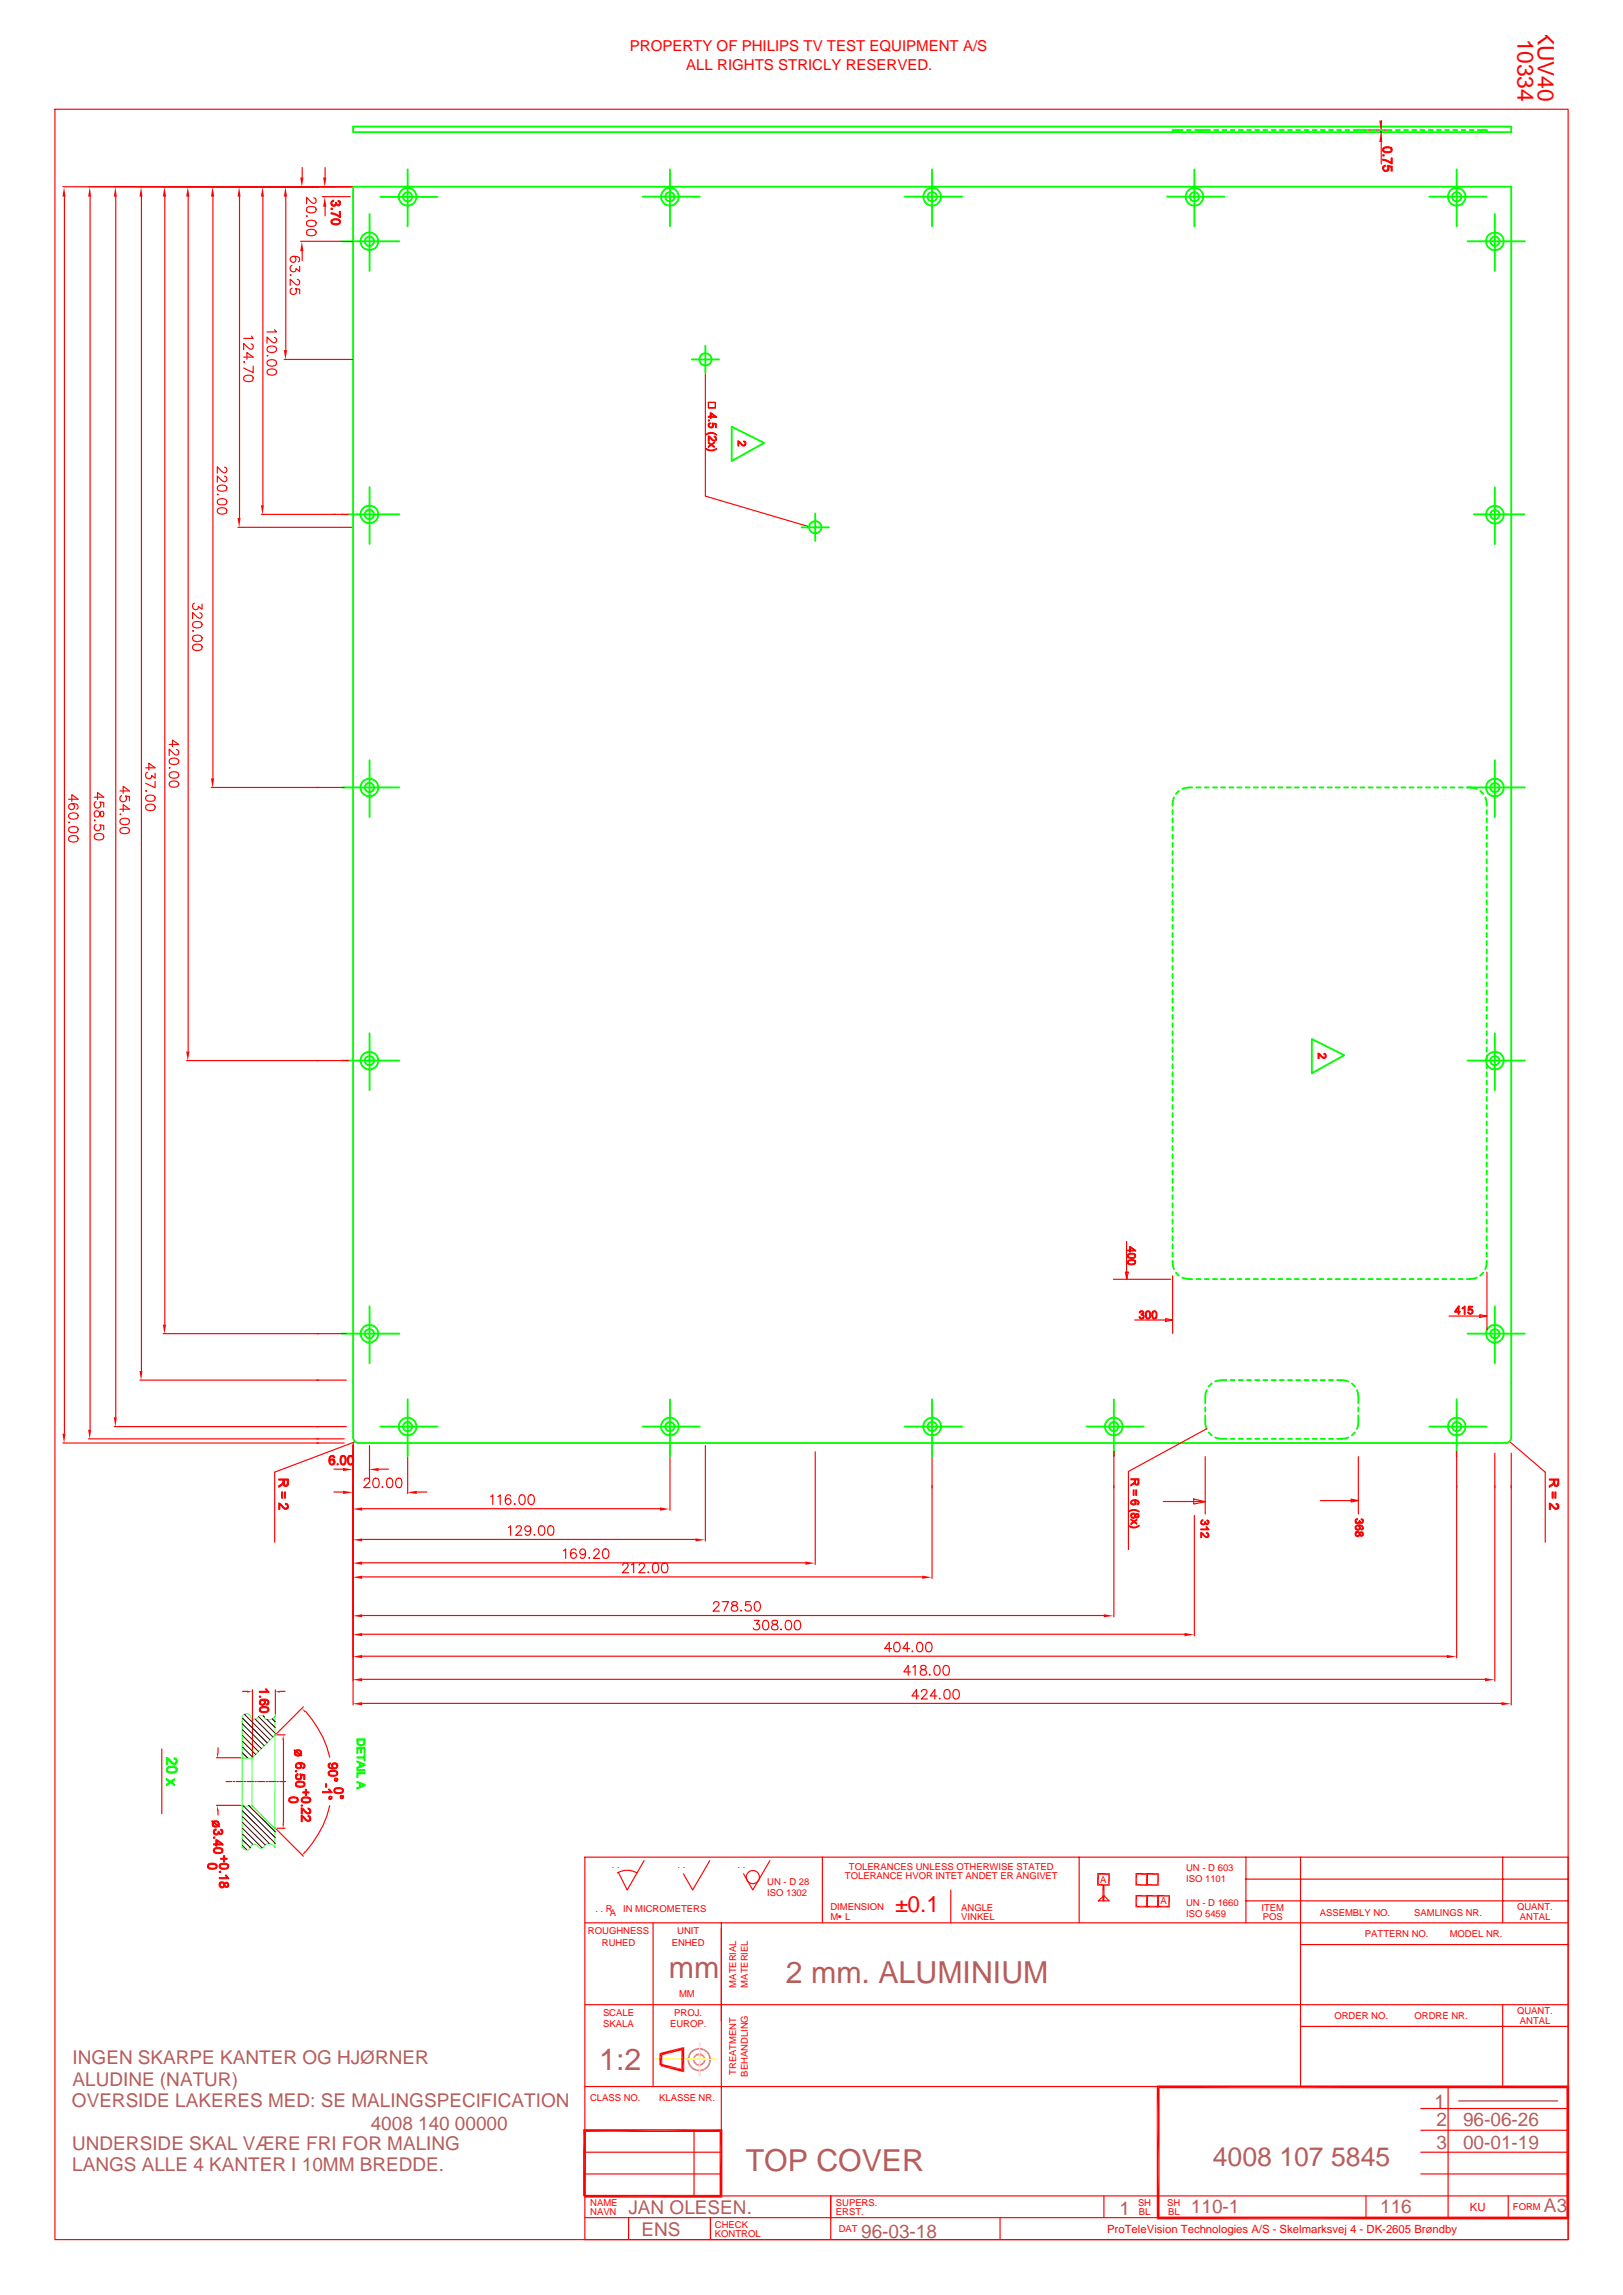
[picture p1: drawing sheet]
<svg xmlns="http://www.w3.org/2000/svg" width="297mm" height="420mm" viewBox="0 0 297 420" stroke-linecap="round" stroke-linejoin="round" font-family="sans-serif">
<defs><g id="words">
<g font-size="5.5" fill="#b85c5c">
<text x="122.4" y="362">mm</text>
<text x="143.8" y="363">2 mm. ALUMINIUM</text>
<text x="109.6" y="378.9">1:2</text>
<text x="136.5" y="397.4">TOP COVER</text>
</g>
<text font-size="4.9" fill="#b85c5c" x="222" y="396.5">4008 107 5845</text>
<g font-size="4.1" fill="#f00">
<text x="281.5" y="5.5" transform="rotate(90 281.5 5.5)">KUV40</text>
<text x="277.7" y="7.1" transform="rotate(90 277.7 7.1)">10334</text>
<text x="163.8" y="350">±0.1</text>
</g>
<g font-size="3.5" fill="#b85c5c">
<text x="13.3" y="377.8">INGEN SKARPE KANTER OG HJØRNER</text>
<text x="13.3" y="382">ALUDINE (NATUR)</text>
<text x="13.2" y="385.7">OVERSIDE LAKERES MED: SE MALINGSPECIFICATION</text>
<text x="67.9" y="389.9">4008 140 00000</text>
<text x="262.6" y="385.9">1</text>
<text x="262.9" y="389.3">2</text>
<text x="267.8" y="389.3">96-06-26</text>
<text x="13.2" y="393.6">UNDERSIDE SKAL VÆRE FRI FOR MALING</text>
<text x="262.9" y="393.5">3</text>
<text x="267.8" y="393.5">00-01-19</text>
<text x="13.2" y="397.5">LANGS ALLE 4 KANTER I 10MM BREDDE.</text>
<text x="115" y="405.3">JAN OLESEN.</text>
<text x="204.9" y="405.6">1</text>
<text x="218" y="405.1">110-1</text>
<text x="252.6" y="405.1">116</text>
<text x="282.6" y="404.9">A3</text>
<text x="117.4" y="409.4">ENS</text>
<text x="157.6" y="409.7">96-03-18</text>
</g>
<g font-size="2.8" fill="#f00">
<text x="115.3" y="9.4">PROPERTY OF PHILIPS TV TEST EQUIPMENT A/S</text>
<text x="125.6" y="12.8">ALL RIGHTS STRICLY RESERVED.</text>
</g>
<g font-size="2.1" fill="#f00">
<text x="269" y="404.8">KU</text>
<text x="202.6" y="408.8">ProTeleVision Technologies A/S - Skelmarksvej 4 - DK-2605 Brøndby</text>
</g>
<g font-size="1.7" fill="#f00">
<text x="112" y="342.1">. .</text>
<text x="124" y="342.1">. .</text>
<text x="135" y="342.1">. .</text>
<text x="140.4" y="347.2">ISO 1302</text>
<text x="140.4" y="345">UN - D 28</text>
<text x="154.6" y="344">TOLERANCE HVOR INTET ANDET ER ANGIVET</text>
<text x="155.4" y="342.3">TOLERANCES UNLESS OTHERWISE STATED</text>
<text x="201.4" y="344.7">A</text>
<text x="217.1" y="344.6">ISO 1101</text>
<text x="217.1" y="342.5">UN - D 603</text>
<text x="109" y="350.1">. . R</text>
<text x="111.6" y="350.8">A</text>
<text x="114.1" y="350.1">IN MICROMETERS</text>
<text x="152" y="351.5">M•L</text>
<text x="152" y="349.8">DIMENSION</text>
<text x="175.9" y="351.5">VINKEL</text>
<text x="175.9" y="349.8">ANGLE</text>
<text x="212.4" y="348.7">A</text>
<text x="217.1" y="351">ISO 5459</text>
<text x="217.1" y="348.9">UN - D 1660</text>
<text x="230.9" y="349.8">ITEM</text>
<text x="231.1" y="351.5">POS</text>
<text x="241.6" y="350.7">ASSEMBLY NO.</text>
<text x="258.8" y="350.7">SAMLINGS NR.</text>
<text x="277.7" y="349.8">QUANT.</text>
<text x="278.2" y="351.6">ANTAL</text>
<text x="107.6" y="354">ROUGHNESS</text>
<text x="110.2" y="356.2">RUHED</text>
<text x="122.9" y="356.2">ENHED</text>
<text x="124" y="354">UNIT</text>
<text x="249.8" y="354.7">PATTERN NO.</text>
<text x="265.3" y="354.7">MODEL NR.</text>
<text x="124.3" y="365.7">MM</text>
<text x="134.7" y="363.9" transform="rotate(-90 134.7 363.9)">MATERIAL</text>
<text x="136.9" y="363.9" transform="rotate(-90 136.9 363.9)">MATERIEL</text>
<text x="110.4" y="369.1">SCALE</text>
<text x="110.4" y="371.2">SKALA</text>
<text x="122.6" y="371.2">EUROP.</text>
<text x="123.4" y="369.1">PROJ.</text>
<text x="244.2" y="369.7">ORDER NO.</text>
<text x="258.9" y="369.7">ORDRE NR.</text>
<text x="277.7" y="368.7">QUANT.</text>
<text x="278.2" y="370.5">ANTAL</text>
<text x="134.7" y="379.9" transform="rotate(-90 134.7 379.9)">TREATMENT</text>
<text x="136.9" y="380.2" transform="rotate(-90 136.9 380.2)">BEHANDLING</text>
<text x="108" y="384.7">CLASS NO.</text>
<text x="120.6" y="384.7">KLASSE NR.</text>
<text x="108" y="405.6">NAVN</text>
<text x="108" y="403.9">NAME</text>
<text x="130.9" y="407.8">CHECK</text>
<text x="153" y="405.6">ERST.</text>
<text x="153" y="403.9">SUPERS.</text>
<text x="208.3" y="403.8">SH</text>
<text x="208.4" y="405.5">BL</text>
<text x="213.6" y="403.8">SH</text>
<text x="213.8" y="405.5">BL</text>
<text x="276.9" y="404.7">FORM</text>
<text x="130.9" y="409.6">KONTROL</text>
<text x="153.5" y="408.7">DAT</text>
</g>
</g></defs>
<path d="M267 384.6h18.1" fill="none" stroke="#b85c5c" stroke-width=".25"/>
<path d="M10.1 20h276.9v390h-276.9zM107 367h180M107 402h180" fill="none" stroke="#f00" stroke-width=".21"/>
<g fill="#f00">
<path d="M286.7 382.3l.5 24-.5-.5z"/>
<path d="M286.7 382.3l.5-.5v24.5z"/>
<path d="M212.2 382.3l75-.5-.5 .5z"/>
<path d="M211.7 381.8h75.5l-75 .5z"/>
<path d="M211.7 381.8l.5 .5v23.5z"/>
<path d="M211.7 381.8l.5 24-.5 .5z"/>
<path d="M211.7 406.3l.5-.5h74.5z"/>
<path d="M211.7 406.3l75-.5 .5 .5z"/>
</g>
<path d="M260 398h27M260 394h27M260 390h27M260 386h27M115 406v4M130 406v4M202 402v4M250 402v4M276 402v4" fill="none" stroke="#f00" stroke-width=".21"/>
<g fill="#dd6e6e">
<path d="M129 376.6l.1 .5h-.3z"/>
<path d="M128.7 376.7l.3-.1-.2 .5z"/>
<path d="M128.8 376.3l.2 .3-.3 .1z"/>
<path d="M128.6 376.5l.2-.2-.1 .4z"/>
<path d="M128.4 376l.4 .3-.2 .2z"/>
<path d="M128.4 376l.2 .5-.3-.2z"/>
<path d="M128 375.9l.4 .1-.1 .3z"/>
<path d="M128 375.9l.3 .4-.3-.1z"/>
<path d="M127.5 376l.5-.1v.3z"/>
<path d="M127.5 376l.5 .2-.4 .1z"/>
<path d="M127.2 376.3l.3-.3 .1 .3z"/>
<path d="M127.2 376.3h.4l-.2 .2z"/>
<path d="M127.2 376.3l.2 .2-.5 .1z"/>
<path d="M126.9 376.6l.5-.1-.2 .2z"/>
<path d="M126.9 376.6l.3 .1-.4 .4z"/>
<path d="M126.8 377.1l.4-.4-.1 .4z"/>
<path d="M126.8 377.1h.3l-.2 .4z"/>
<path d="M127.1 377.1l.1 .3-.3 .1z"/>
<path d="M126.9 377.5l.3-.1v.5z"/>
<path d="M127.2 377.4l.2 .3-.2 .2z"/>
<path d="M127.4 377.7l.1 .4-.3-.2z"/>
<path d="M127.4 377.7l.2 .2-.1 .2z"/>
<path d="M127.6 377.9l.4 .3-.5-.1z"/>
<path d="M127.6 377.9h.4v.3z"/>
<path d="M128 377.9l.4 .2-.4 .1z"/>
<path d="M128 377.9h.3l.1 .2z"/>
<path d="M128.3 377.9h.5l-.4 .2z"/>
<path d="M128.3 377.9l.3-.2 .2 .2z"/>
<path d="M128.6 377.7l.4-.2-.2 .4z"/>
<path d="M128.7 377.4l.3 .1-.4 .2z"/>
<path d="M128.7 377.4l.4-.3-.1 .4z"/>
<path d="M128.8 377.1h.3l-.4 .3z"/>
<path d="M130 376.5l.1 .6h-.3z"/>
<path d="M129.8 376.6l.2-.1-.2 .6z"/>
<path d="M129.8 376l.2 .5-.2 .1z"/>
<path d="M129.6 376.1l.2-.1v.6z"/>
<path d="M129.5 375.5l.3 .5-.2 .1z"/>
<path d="M129.5 375.5l.1 .6-.3-.3z"/>
<path d="M129 375.2l.5 .3-.2 .3z"/>
<path d="M129 375.2l.3 .6-.4-.3z"/>
<path d="M128.5 375l.5 .2-.1 .3z"/>
<path d="M128.5 375l.4 .5-.5-.2z"/>
<path d="M128 374.9l.5 .1-.1 .3z"/>
<path d="M128 374.9l.4 .4-.4-.1z"/>
<path d="M127.4 375l.6-.1v.3z"/>
<path d="M127.4 375l.6 .2-.5 .1z"/>
<path d="M126.9 375.2l.5-.2 .1 .3z"/>
<path d="M126.9 375.2l.6 .1-.5 .2z"/>
<path d="M126.4 375.5l.5-.3 .1 .3z"/>
<path d="M126.4 375.5h.6l-.3 .3z"/>
<path d="M126.4 375.5l.3 .3-.6 .2z"/>
<path d="M126.1 376l.6-.2-.3 .3z"/>
<path d="M126.1 376l.3 .1-.5 .4z"/>
<path d="M125.9 376.5l.5-.4-.2 .5z"/>
<path d="M125.9 376.5l.3 .1-.4 .5z"/>
<path d="M126.2 376.6l-.1 .5h-.3z"/>
<path d="M125.8 377.1h.3l-.2 .5z"/>
<path d="M126.1 377.1l.1 .4-.3 .1z"/>
<path d="M125.9 377.6l.3-.1-.1 .7z"/>
<path d="M126.2 377.5l.2 .5-.3 .2z"/>
<path d="M126.1 378.2l.3-.2v.6z"/>
<path d="M126.4 378l.3 .4-.3 .2z"/>
<path d="M126.7 378.4l.2 .5-.5-.3z"/>
<path d="M126.7 378.4l.3 .3-.1 .2z"/>
<path d="M127 378.7l.4 .4-.5-.2z"/>
<path d="M127 378.7l.5 .1-.1 .3z"/>
<path d="M127.5 378.8l.5 .4-.6-.1z"/>
<path d="M127.5 378.8l.5 .1v.3z"/>
<path d="M128 378.9l.5 .2-.5 .1z"/>
<path d="M128 378.9l.4-.1 .1 .3z"/>
<path d="M128.4 378.8l.6 .1-.5 .2z"/>
<path d="M128.4 378.8l.5-.1 .1 .2z"/>
<path d="M128.9 378.7l.6-.1-.5 .3z"/>
<path d="M128.9 378.7l.4-.3 .2 .2z"/>
<path d="M129.3 378.4l.5-.2-.3 .4z"/>
<path d="M129.6 378l.2 .2-.5 .2z"/>
<path d="M129.6 378l.4-.4-.2 .6z"/>
<path d="M129.8 377.5l.2 .1-.4 .4z"/>
<path d="M130.1 377.1l-.1 .5-.2-.1z"/>
<path d="M129.8 377.1h.3l-.3 .4z"/>
</g>
<path d="M107 406h180M152 402v8M183 406v4M212 402v4" fill="none" stroke="#f00" stroke-width=".21"/>
<g fill="none" stroke="#ff0" stroke-width=".25">
<path d="M120 377h1.1M121.4 377h.2M121.9 377h1.3M123.4 377h.2M123.9 377h1.3M125.4 377h.3M125.9 377h1.2M127.4 377h.3M127.9 377h1.2M128 379.4v.6M128 374v.6M128 374.9v.2"/>
<path d="M128 375.4v1.2M128 376.9v.2M128 377.4v1.3M128 378.9v.2M129.4 377h.2M129.9 377h1.1"/>
</g>
<g fill="#f00">
<path d="M121 377.8l3.7 1-3.8-.5z"/>
<path d="M120.9 378.3l3.8 .5 .5 .6z"/>
<path d="M124.7 375.4l.5 4-.5-.6z"/>
<path d="M125.2 374.7v4.7l-.5-4z"/>
<path d="M121.2 376.3l4-1.6-.5 .7z"/>
<path d="M120.7 375.9l4.5-1.2-4 1.6z"/>
<path d="M120.7 375.9l.5 .4v1.8z"/>
<path d="M120.7 375.9l.5 2.2h-.5z"/>
<path d="M107 401.8h24.7l-24.7 .5z"/>
<path d="M107 402.3l24.7-.5 .5 .5z"/>
<path d="M131.7 390.3l.5 12-.5-.5z"/>
<path d="M131.7 390.3l.5-.5v12.5z"/>
<path d="M107.2 390.3l25-.5-.5 .5z"/>
<path d="M106.7 389.8h25.5l-25 .5z"/>
<path d="M106.7 389.8l.5 .5v11.8z"/>
<path d="M106.7 389.8l.5 12.3h-.5z"/>
</g>
<g fill="none" stroke="#f00" stroke-width=".21">
<path d="M119.5 352v30M150.5 340v12M197.5 340v12M201 348l1-1 1 1zM228 344h59M228 340v12M228 348h59M238 340v42M238.1 356h49M275 340v12M238 371h49M275 367v15"/>
<path d="M107 398h25M107 394h25M107 410v-70h180v70"/>
</g>
<path d="M202 345.1v3" fill="none" stroke="#f00" stroke-width=".38"/>
<path d="M214 346.9v2.3" fill="none" stroke="#f00" stroke-width=".3"/>
<path d="M213.8 347.2l.3 2-.3-.3z" fill="#f00"/>
<path d="M211.8 349.1h2.3M211.9 346.9v2.3" fill="none" stroke="#f00" stroke-width=".3"/>
<path d="M211.8 346.9l.3 .3v1.7z" fill="#f00"/>
<path d="M211.8 347.1h2.3" fill="none" stroke="#f00" stroke-width=".3"/>
<path d="M209.8 347.2l.3 2-.3-.3z" fill="#f00"/>
<path d="M210 346.9v2.3" fill="none" stroke="#f00" stroke-width=".3"/>
<path d="M208.1 347.2l2-.3-.3 .3z" fill="#f00"/>
<path d="M207.8 347.1h2.3" fill="none" stroke="#f00" stroke-width=".3"/>
<path d="M207.8 346.9l.3 .3v1.7z" fill="#f00"/>
<path d="M208 346.9v2.3" fill="none" stroke="#f00" stroke-width=".3"/>
<path d="M208.1 348.9h1.7l-2 .3z" fill="#f00"/>
<path d="M207.8 349.1h2.3" fill="none" stroke="#f00" stroke-width=".3"/>
<path d="M211.8 347.2l.3 2-.3-.3z" fill="#f00"/>
<path d="M211.9 346.9v2.3" fill="none" stroke="#f00" stroke-width=".3"/>
<path d="M210.1 347.2l2-.3-.3 .3z" fill="#f00"/>
<path d="M209.8 347.1h2.3" fill="none" stroke="#f00" stroke-width=".3"/>
<path d="M209.8 346.9l.3 .3v1.7z" fill="#f00"/>
<path d="M210 346.9v2.3" fill="none" stroke="#f00" stroke-width=".3"/>
<path d="M209.8 349.2l.3-.3h1.7z" fill="#f00"/>
<path d="M209.8 349.1h2.3" fill="none" stroke="#f00" stroke-width=".3"/>
<path d="M211.8 343.2l.3 2-.3-.3z" fill="#f00"/>
<path d="M211.9 342.9v2.3" fill="none" stroke="#f00" stroke-width=".3"/>
<path d="M210.1 343.2l2-.3-.3 .3z" fill="#f00"/>
<path d="M209.8 343.1h2.3" fill="none" stroke="#f00" stroke-width=".34"/>
<path d="M210 342.9v2.3" fill="none" stroke="#f00" stroke-width=".3"/>
<path d="M209.8 345.2l.3-.3h1.7z" fill="#f00"/>
<path d="M209.8 345.1h2.3" fill="none" stroke="#f00" stroke-width=".3"/>
<path d="M209.8 343.2l.3 2-.3-.3z" fill="#f00"/>
<path d="M210 342.9v2.3" fill="none" stroke="#f00" stroke-width=".3"/>
<path d="M208.1 343.2l2-.3-.3 .3z" fill="#f00"/>
<path d="M207.8 343.1h2.3" fill="none" stroke="#f00" stroke-width=".34"/>
<path d="M208 342.9v2.3" fill="none" stroke="#f00" stroke-width=".3"/>
<path d="M208.1 344.9h1.7l-2 .3z" fill="#f00"/>
<path d="M203 342.9v2.3M207.8 345.1h2.3" fill="none" stroke="#f00" stroke-width=".3"/>
<path d="M202.8 343.2l.3 2-.3-.3z" fill="#f00"/>
<path d="M200.8 345.1h2.3" fill="none" stroke="#f00" stroke-width=".3"/>
<path d="M200.8 343.1h2.3M201 342.9v2.3" fill="none" stroke="#f00" stroke-width=".34"/>
<path d="M201.1 343.2l2-.3-.3 .3z" fill="#f00"/>
<g fill="none" stroke="#f00" stroke-width=".21">
<path d="M43.5 34.2h21M43.8 35.9v58.9M43.5 96.5h21M107 352h180M113 342.9a3.7 3.7 0 0 1 3.6 0M117.9 340.6l-3.1 5.4-1.6-3.2M129.9 340.6l-3.1 5.4-1.7-3M132 352v50M138.5 344.6a1.21 1.21 0 0 0-.2-2 1.21 1.21 0 0 0-1.7 1.1 1.21 1.21 0 0 0 1.8 1M140.9 340.6l-3.1 5.4-1.7-3M174 346v6M107 382h180"/>
<path d="M127 390v12M265 382v24M107 410h180M130 406v4M152 402v4"/>
</g>
<g fill="#f00">
<path d="M43.8 34.2l.2 1.8h-.5z"/>
<path d="M43.5 94.8h.5l-.2 1.8z"/>
</g>
<path d="M47.8 34.2h13.6M48.1 35.9v56.5M44.6 65.4h1.7l-1.1-.9v1.3M44.7 68.9a1.08 1.08 0 0 1 1.6 .3l-.1 .4a1.1 1.1 0 0 1-1.6-.2zM44.8 66.3h-.2l.1 .1M46 63l.3 .3-.1 .5a.35 .35 0 0 1-.5 .1l-1.1-1v1.1M46 61.5l.3 .5h-1.7M46.3 67v1.2l-1.7-.8M47.8 94.2h13.6" fill="none" stroke="#f00" stroke-width=".21"/>
<g fill="#f00">
<path d="M48 34.2l.3 1.8h-.5z"/>
<path d="M47.8 92.5h.5l-.3 1.7z"/>
</g>
<path d="M38.7 34.2h19.7M39 35.9v106.5M49 63.6a1.08 1.08 0 0 1 1.6 .3v.1a.98 .98 0 0 1-1.7 0zM49 66.1a1.08 1.08 0 0 1 1.6 .3v.1a.98 .98 0 0 1-1.7 0zM49 67.8a1.12 1.12 0 0 1 1.6 .2v.2a.98 .98 0 0 1-1.7 0zM49 65.1v-.1v.2M50.2 61.8l.3 .2 .1 .5-.5 .3-.4-.3-.8-.8v1.1M50.3 60.3l.3 .5h-1.7M38.7 144.2h19.7" fill="none" stroke="#f00" stroke-width=".21"/>
<g fill="#f00">
<path d="M38.9 34.2l.3 1.8h-.6z"/>
<path d="M38.6 142.5h.6l-.3 1.7z"/>
</g>
<path d="M11.5 34.2h46.9M11.8 35.9v226.5M39.9 89a1.1 1.1 0 0 1 1.6 .3v.2a.97 .97 0 0 1-1.4 .4 .53 .53 0 0 1-.2-.9zM39.9 91.5a1.1 1.1 0 0 1 1.6 .3l-.1 .4-.2 .2h-1.1a.58 .58 0 0 1-.2-.9zM39.9 93.2a1.1 1.1 0 0 1 1.6 .3v.1a.99 .99 0 0 1-1.7 0zM39.9 90.5h-.1l.1 .1M41.1 85.5l.2 .1 .2 .3v.3l-.2 .3a.55 .55 0 0 1-.7-.2l-.8-.9v1.2M41.1 87.2l.2 .1 .2 .2v.4l-.2 .2a.55 .55 0 0 1-.7-.2l-.8-.8v1.2M11.5 264.2h46.9" fill="none" stroke="#f00" stroke-width=".21"/>
<g fill="#f00">
<path d="M11.7 34.2l.3 1.8h-.6z"/>
<path d="M11.4 262.5h.6l-.3 1.7z"/>
</g>
<path d="M16.2 34.2h42.2M16.5 35.9v225.8M12.6 146.3h1.7l-1.2-.8v1.2M12.6 149.1a1.12 1.12 0 0 1 1.7 .2l-.1 .4a1.1 1.1 0 0 1-1.6-.2zM12.6 151.6a1.12 1.12 0 0 1 1.7 .2l-.1 .4a1.1 1.1 0 0 1-1.6-.2zM12.6 153.2a1.08 1.08 0 0 1 1.7 .3l-.1 .4a1.1 1.1 0 0 1-1.6-.3zM12.7 150.6l-.1-.1v.1M13.1 147.1a.55 .55 0 0 1 .5 .8 .55 .55 0 0 1-.9 .2 .55 .55 0 0 1 .1-.9 1.49 1.49 0 0 1 1.4 .2 .52 .52 0 0 1-.2 .7M16.2 263.4h42.2" fill="none" stroke="#f00" stroke-width=".21"/>
<g fill="#f00">
<path d="M16.4 34.2l.3 1.8h-.6z"/>
<path d="M16.1 261.7h.6l-.3 1.8z"/>
</g>
<path d="M20.9 34.2h37.5M21.2 35.9v223.5M17.3 145.9h1.7l-1.2-.8v1.3M17.3 148.6a.53 .53 0 0 1 .6-.1 .53 .53 0 0 1 .4 .4l.1 .3a.33 .33 0 0 0 .5 .2 .56 .56 0 0 0-.3-.9l-.2 .3a.63 .63 0 0 1-.3 .7 .63 .63 0 0 1-.8-.1zM17.3 152.8a1.08 1.08 0 0 1 1.7 .3l-.1 .4a1.1 1.1 0 0 1-1.6-.2zM17.4 150.2l-.1-.1v.2M17.6 146.7a.63 .63 0 0 0-.3 1 .63 .63 0 0 0 1 .1 .63 .63 0 0 0 0-1l.7 .1v.9M17.6 150.9a.61 .61 0 0 0-.2 .9 .61 .61 0 0 0 .9 .1 .61 .61 0 0 0 0-.9l.7 .1v.8M20.9 261.2h37.5" fill="none" stroke="#f00" stroke-width=".21"/>
<g fill="#f00">
<path d="M21.1 34.2l.3 1.8h-.6z"/>
<path d="M20.8 259.5h.6l-.3 1.7z"/>
</g>
<path d="M25.6 34.2h32.8M25.9 35.9v215M21.9 144.8h1.8l-1.2-.8v1.2M21.9 148.1h1.8l-1.2-.8v1.3M22 150.1a1.08 1.08 0 0 1 1.7 .2l-.1 .4a1.1 1.1 0 0 1-1.7-.2zM22 151.7a1.12 1.12 0 0 1 1.7 .3l-.1 .4a1.1 1.1 0 0 1-1.7-.3zM22.1 149.1l-.1-.1v.1M22.3 145.6a.61 .61 0 0 0-.2 .9 .61 .61 0 0 0 .9 .1 .61 .61 0 0 0 0-.9l.7 .1v.8M25.6 252.7h32.8" fill="none" stroke="#f00" stroke-width=".21"/>
<g fill="#f00">
<path d="M25.8 34.2l.3 1.8h-.6z"/>
<path d="M25.5 251h.6l-.3 1.7z"/>
</g>
<path d="M29.9 34.2h28.5M30.2 35.9v206.5M26.6 140.6h1.8l-1.2-.9v1.3M26.7 145.8a1.08 1.08 0 0 1 1.7 .3v.1a1.03 1.03 0 0 1-1.8 0zM26.7 147.5a1.08 1.08 0 0 1 1.7 .2l-.1 .4a1.1 1.1 0 0 1-1.7-.2zM26.8 144.8h-.2l.1 .1M27 141.4a.59 .59 0 0 0-.2 1 .59 .59 0 0 0 .9-.4l.7 .5v-1M28.4 143.1v1.1l-1.8-.8M29.9 244.2h28.5" fill="none" stroke="#f00" stroke-width=".21"/>
<g fill="#f00">
<path d="M30.1 34.2l.3 1.8h-.6z"/>
<path d="M29.8 242.5h.6l-.3 1.7z"/>
</g>
<path d="M34.1 34.2h24.3M34.4 35.9v156.5M31 136.3h1.7l-1.1-.8v1.2M31.1 139a1.1 1.1 0 0 1 1.6 .3v.2a.99 .99 0 0 1-1.7 0zM32.3 137.2l.2 .1 .2 .3v.3l-.2 .3a.5 .5 0 0 1-.7-.2l-.8-.9v1.2M31.1 141.5a1.1 1.1 0 0 1 1.6 .3v.2a.99 .99 0 0 1-1.7 0zM31.1 143.2a1.1 1.1 0 0 1 1.6 .3v.2a1.03 1.03 0 0 1-1.7 0zM31.1 140.6v-.1v.2M34.1 194.2h24.3" fill="none" stroke="#f00" stroke-width=".21"/>
<g fill="#f00">
<path d="M34.4 34.2l.3 1.8h-.6z"/>
<path d="M34.1 192.5h.6l-.3 1.7z"/>
</g>
<path d="M52 34.2h12.5M52.3 35.9v28.1M52 65.8h12.5M129.1 90.8l19.2 5.7M35.3 114a1.1 1.1 0 0 1 1.7 .3v.1a.99 .99 0 0 1-1.8 0zM35.3 116.5a1.1 1.1 0 0 1 1.7 .3v.1a.99 .99 0 0 1-1.8 0zM35.3 118.2a1.1 1.1 0 0 1 1.7 .2v.2a.99 .99 0 0 1-1.8 0zM35.4 115.5h-.2l.1 .1M35.6 110.4a.59 .59 0 0 0-.3 1 .59 .59 0 0 0 1-.1v-.3l.7 .5v-.9M36.6 112.2l.2 .1a.51 .51 0 0 1-.2 .9l-.6-.3-.8-.8v1.2" fill="none" stroke="#f00" stroke-width=".21"/>
<g fill="none" stroke="#0f0" stroke-width=".34">
<path d="M276.6 23.2h-212v1h212M67.6 89.2v10.4M273.6 89.2v10.4M64.6 253.2v-219h212v219"/>
<circle cx="67.6" cy="94.2" r=".85"/>
<circle cx="67.6" cy="94.2" r="1.62"/>
<circle cx="273.6" cy="94.2" r="1.63"/>
<circle cx="273.6" cy="94.2" r=".85"/>
</g>
<g fill="#f00">
<path d="M52.2 34.2l.3 1.8h-.6z"/>
<path d="M51.9 64.1h.6l-.3 1.8z"/>
</g>
<path d="M55 34.2h9.5M55.3 30.7v1.7M53.3 50.4h-.2h.1M53.4 48.6a.59 .59 0 0 0-.2 .9 .59 .59 0 0 0 1-.1v-.2l.6 .5v-1M53.4 52.8a.6 .6 0 0 0-.2 .8 .6 .6 0 0 0 .9 .2 .6 .6 0 0 0 0-.9h.7v.9M53.7 46.9a.55 .55 0 0 1 .5 .8 .55 .55 0 0 1-.9 .2 .55 .55 0 0 1 .1-.9 1.54 1.54 0 0 1 1.4 .2 .52 .52 0 0 1-.2 .7M54.4 51.2h.3l.1 .3v.3l-.1 .3a.5 .5 0 0 1-.7-.2l-.9-.8v1.2M55 44.2h9.5M55.3 45.9v1.8" fill="none" stroke="#f00" stroke-width=".21"/>
<path d="M62.6 44.2h10.5" fill="none" stroke="#0f0" stroke-width=".34"/>
<g fill="#f00">
<path d="M54.9 32.5h.6l-.3 1.7z"/>
<path d="M55.2 44.2l.3 1.8h-.6z"/>
</g>
<path d="M56.2 38l.6-.2a.75 .75 0 0 1 1 .5v.2a.96 .96 0 0 1-1.4 .4 .68 .68 0 0 1-.2-.9zM56.2 39.6v-.1v.1M57.4 36.2l.3 .1 .1 .3v.3l-.1 .2a.55 .55 0 0 1-.8-.1l-.8-.9v1.2M56.2 40.5a1.6 1.6 0 0 1 1.6 0 .58 .58 0 0 1-.3 .9 1.47 1.47 0 0 1-1.3-.2zM56.2 42.2a1.37 1.37 0 0 1 1.6 0 .58 .58 0 0 1-.3 .9 1.47 1.47 0 0 1-1.3-.2z" fill="none" stroke="#f00" stroke-width=".21"/>
<path d="M59.1 32.5h.6l-.3 1.7z" fill="#f00"/>
<path d="M59 34.2h5.1M59 36h5.1M59.5 30.7v1.7M59.5 37.8v1.7" fill="none" stroke="#f00" stroke-width=".21"/>
<g fill="#f00">
<path d="M59.4 36.1l.3 1.7h-.6z"/>
<path d="M59.4 36h.1v.2z" fill-rule="evenodd"/>
</g>
<g fill="#f00" stroke="#f00" stroke-width=".18">
<path d="M60.6 37l.4-.4 .1 .3-.3 .1-.1 .2v.4z" fill-rule="evenodd"/>
<path d="M60.7 37.2l.3 .3h.3l.1-.3v.5l-.3 .1-.4-.2z" fill-rule="evenodd"/>
<path d="M61.4 37l.2 .1-.1 .4z" fill-rule="evenodd"/>
<path d="M61.9 36.7l.3 .1-.1 .4-.3-.3z" fill-rule="evenodd"/>
<path d="M61.6 37.1v.2l.3 .2 .2-.1 .1-.6a.48 .48 0 0 1 0 .7 .48 .48 0 0 1-.7 0z" fill-rule="evenodd"/>
<path d="M60.6 38.1h.2v.3h-.2z" fill-rule="evenodd"/>
<path d="M60.6 38.9l.7 .2 .8 .4v-.8h.2v1.1l-1.1-.5-.6-.1z" fill-rule="evenodd"/>
<path d="M60.6 40.4a1.2 1.2 0 0 1 1.5-.2v.4a.91 .91 0 0 0-1.4 0v.3z" fill-rule="evenodd"/>
<path d="M60.7 40.6l.3 .3h1l.1-.2v-.5a.69 .69 0 0 1-.1 .9 .69 .69 0 0 1-.8 0l-.5-.2z" fill-rule="evenodd"/>
</g>
<g fill="#0f0">
<path d="M64.5 35.9h.1v.3l-.2-.1z" fill-rule="evenodd"/>
<path d="M64.5 34.1l.2 .1-.1 .2-.2-.2z" fill-rule="evenodd"/>
</g>
<g fill="none" stroke="#0f0" stroke-width=".34">
<path d="M67.6 39.2v10.4M69.6 36h10.5M74.6 31v10.4M117.6 36h10.5M122.6 31v10.4M165.6 36h10.5M170.6 31v10.4M268.6 44.2h10.5M126.6 65.8h5M129.1 63.3v5M133.9 78.1l5.9 3-5.9 3.3z"/>
<circle cx="74.6" cy="36" r=".85"/>
<circle cx="74.6" cy="36" r="1.62"/>
<circle cx="122.6" cy="36" r=".86"/>
<circle cx="122.6" cy="36" r="1.62"/>
<circle cx="170.6" cy="36" r=".86"/>
<circle cx="170.6" cy="36" r="1.63"/>
<circle cx="67.6" cy="44.2" r="1.63"/>
<circle cx="67.6" cy="44.2" r=".85"/>
<circle cx="273.6" cy="44.2" r="1.63"/>
<circle cx="129.1" cy="65.8" r="1.13"/>
</g>
<g fill="#f00" stroke="#f00" stroke-width=".18">
<path d="M135 80.7l1.1 .8 .3-.3v.3l-.5 .2-.7-.8v.8h-.2z" fill-rule="evenodd"/>
<path d="M136.1 80.7a.46 .46 0 0 1 .4 .3 .46 .46 0 0 1-.1 .5v-.3z" fill-rule="evenodd"/>
<path d="M129.6 73.7h1.3v1v-1z" fill-rule="evenodd"/>
<path d="M129.6 73.7l.1 1h1.2h-1.3z" fill-rule="evenodd"/>
<path d="M130 75.6l1.1 .6v.2l-1-.7v.9h-.1v-.2h-.4v-.2h.4z" fill-rule="evenodd"/>
<path d="M130.1 75.7v.5h.7l.3 .2h-1z" fill-rule="evenodd"/>
<path d="M129.6 76.9h.2v.2h-.2z" fill-rule="evenodd"/>
<path d="M129.7 77.5l.3-.1v.2l-.2 .3z" fill-rule="evenodd"/>
<path d="M129.7 77.5l.1 .6 .3 .1 .2-.1 .1-.2 .1 .3a.53 .53 0 0 1-.7 0 .53 .53 0 0 1-.1-.7z" fill-rule="evenodd"/>
<path d="M130.5 77.6l.1 .3-.1 .3z" fill-rule="evenodd"/>
<path d="M130.3 77.4l.8 .2v.7h-.2v-.6l-.4-.1v.6z" fill-rule="evenodd"/>
<path d="M129.2 79.5a1.34 1.34 0 0 1 1.9 .2 1.77 1.77 0 0 0-1.9 0z" fill-rule="evenodd"/>
<path d="M129.6 79.8l.4 .1 .7 .7 .3-.3v.3l-.1 .2-.4-.1-.7-.6v.7h-.2z" fill-rule="evenodd"/>
<path d="M130.7 79.8a.48 .48 0 0 1 .4 .3 .48 .48 0 0 1-.1 .5l-.1-.5-.2-.1z" fill-rule="evenodd"/>
<path d="M129.6 80.9l.6 .4-.2 .1-.4-.2z" fill-rule="evenodd"/>
<path d="M129.6 81.7l1.1-.8v.3l-1.1 .7z" fill-rule="evenodd"/>
<path d="M130.2 81.5l.1-.1 .4 .3v.2z" fill-rule="evenodd"/>
<path d="M129.2 82.1a1.74 1.74 0 0 0 1.9 0 1.27 1.27 0 0 1-1.9 0z" fill-rule="evenodd"/>
</g>
<path d="M129.1 66.8v24" fill="none" stroke="#f00" stroke-width=".21"/>
<path d="M252.7 24.3l.3 1.7h-.6z" fill="#f00"/>
<path d="M249.6 23.8h4.6M252.8 22.1v7.9" fill="none" stroke="#f00" stroke-width=".21"/>
<g fill="none" stroke="#0f0" stroke-width=".34">
<path d="M216.5 23.8h-1.9v.4M217.2 23.8h.8M218.7 23.8h2.8M222.2 23.8h.8M223.7 23.8h.8M225.2 23.8h.8M226.7 23.8h.8M228.2 23.8h.8M229.7 23.8h.8M231.2 23.8h.8M232.7 23.8h.8M234.2 23.8h.8"/>
<path d="M235.7 23.8h.8M237.2 23.8h.8M238.7 23.8h.8M240.2 23.8h.8M241.7 23.8h.8M243.2 23.8h.8M244.7 23.8h.8M246.2 23.8h.8M247.7 23.8h2.5M251 23.8h.7M252.5 23.8h.7M254 23.8h.7"/>
<path d="M255.5 23.8h.7M257 23.8h.7M258.5 23.8h.7M259.9 23.8h.8M261.5 23.8h.7M263 23.8h.7M264.5 23.8h.7M266 23.8h.7M267.5 23.8h.7M269 23.8h.7M270.4 23.8h1.7"/>
</g>
<path d="M252.4 22.1h.6l-.3 1.8z" fill="#f00"/>
<g fill="none" stroke="#0f0" stroke-width=".34">
<path d="M213.6 36h10.5M218.6 31v10.4M261.6 36h10.5M266.6 31v10.4M272.1 23.8v.4M273.6 39.2v10.4M276.6 23.2v1"/>
<circle cx="218.6" cy="36" r=".86"/>
<circle cx="218.6" cy="36" r="1.63"/>
<circle cx="266.6" cy="36" r=".86"/>
<circle cx="266.6" cy="36" r="1.63"/>
<circle cx="273.6" cy="44.2" r=".85"/>
</g>
<g fill="#f00" stroke="#f00" stroke-width=".18">
<path d="M253.1 27.2l.3-.3 .5-.1 .7 .2v.4v-.2a.85 .85 0 0 0-1.4 .5l-.2-.2z" fill-rule="evenodd"/>
<path d="M253.2 27.4a.95 .95 0 0 0 1.4 .1v-.5a.57 .57 0 0 1 .1 .7 .57 .57 0 0 1-.6 .3 .95 .95 0 0 1-.9-.3z" fill-rule="evenodd"/>
<path d="M253.1 28.3h.2v.3h-.2z" fill-rule="evenodd"/>
<path d="M253.1 29.1l.9 .3 .6 .4v-.9h.2v1.1l-1.1-.5-.6-.1z" fill-rule="evenodd"/>
<path d="M253.2 30.4l.3-.2v.3l-.3 .3z" fill-rule="evenodd"/>
<path d="M253.2 30.4v.4a.43 .43 0 0 0 .4 .4 .43 .43 0 0 0 .4-.4l.1 .4a.62 .62 0 0 1-.9 .1 .62 .62 0 0 1 0-.9z" fill-rule="evenodd"/>
<path d="M254.1 30.5l.1 .4-.1 .3z" fill-rule="evenodd"/>
<path d="M253.9 30.3l.9 .1v.9h-.2v-.7l-.5-.1v.7z" fill-rule="evenodd"/>
</g>
<path d="M64.6 264.6v17.5M129.1 264.6v17.5M66.4 281.8h61" fill="none" stroke="#f00" stroke-width=".21"/>
<g fill="#f00">
<path d="M64.6 281.9l1.7-.3v.6z"/>
<path d="M127.3 281.6l1.7 .3-1.7 .3z"/>
</g>
<path d="M64.6 264.2v12.3M66.4 276.2h54.4M93 279.6l.5-.3v1.8M94.5 279.7l.3-.4h.3l.3 .3-.2 .6-.8 .9h1.1M97.1 279.9a.55 .55 0 0 1-.7 .5 .55 .55 0 0 1-.2-.9 .55 .55 0 0 1 .8 .1 1.54 1.54 0 0 1-.1 1.4 .52 .52 0 0 1-.8-.2M98.8 279.4a.6 .6 0 0 1 .8 .2 1.47 1.47 0 0 1-.1 1.4 .58 .58 0 0 1-.9-.3 1.37 1.37 0 0 1 .2-1.3zM100.5 279.4a.56 .56 0 0 1 .8 .2 1.47 1.47 0 0 1-.2 1.4 .53 .53 0 0 1-.8-.3 1.37 1.37 0 0 1 .2-1.3zM122.6 264.2v12.3M97.8 280.9v.2l.1-.1" fill="none" stroke="#f00" stroke-width=".21"/>
<g fill="#f00">
<path d="M64.6 276.3l1.7-.3v.6z"/>
<path d="M120.8 276l1.8 .3-1.8 .3z"/>
</g>
<path d="M64.6 265.8v20.6M89.8 274l.4-.3v1.7M91.1 274l.4-.3v1.7M93.5 273.9a.49 .49 0 0 0-.8-.2 1.04 1.04 0 0 0 .3 1.7 .54 .54 0 0 0 .5-.5 .54 .54 0 0 0-.5-.5 .54 .54 0 0 0-.5 .4M94.2 275.3v.1h.1M95.2 273.7a.54 .54 0 0 1 .8 .3 1.47 1.47 0 0 1-.1 1.4 .53 .53 0 0 1-.8-.3 1.47 1.47 0 0 1 .1-1.4zM96.9 273.7a.58 .58 0 0 1 .8 .3 1.47 1.47 0 0 1-.1 1.4 .58 .58 0 0 1-.9-.3 1.47 1.47 0 0 1 .2-1.4zM149.2 265.8v20.6M66.4 286.1h81.1" fill="none" stroke="#f00" stroke-width=".21"/>
<g fill="#f00">
<path d="M64.6 286.2l1.7-.3v.6z"/>
<path d="M147.4 285.9l1.7 .3-1.7 .3z"/>
</g>
<path d="M64.6 272v40.1M276.6 272v40.1M103.1 283.9l.4-.3v1.7M105.4 283.8a.52 .52 0 0 0-.7-.1 1.03 1.03 0 0 0 .2 1.6 .54 .54 0 0 0 .6-.5 .54 .54 0 0 0-.5-.6 .54 .54 0 0 0-.6 .5M107.2 284.2a.53 .53 0 0 1-.8 .4 .53 .53 0 0 1-.2-.8 .53 .53 0 0 1 .9 0 1.54 1.54 0 0 1-.2 1.4 .47 .47 0 0 1-.7-.1M107.8 285.1v.2l.1-.1M108.7 284l.1-.3a.51 .51 0 0 1 .9 .2l-.3 .6-.8 .8h1.1M110.5 283.7a.58 .58 0 0 1 .9 .2 .87 .87 0 0 1-.6 1.4 1.1 1.1 0 0 1-.3-1.6zM66.4 311.8h208.4" fill="none" stroke="#f00" stroke-width=".21"/>
<g fill="#f00">
<path d="M64.6 311.9l1.7-.3v.6z"/>
<path d="M274.8 311.6l1.7 .3-1.7 .3z"/>
</g>
<path d="M64.6 272v35.7M273.6 272v35.7M66.4 307.4h205.4M168.2 310.5h-1.3l.8-1.2v1.7M168.6 309.7l.1-.2 .3-.2h.3l.3 .2a.55 .55 0 0 1-.2 .7l-.8 .8h1.1M171.5 310.5h-1.3l.9-1.2v1.7M172 310.9v.1h.1M173 309.4a.58 .58 0 0 1 .8 .2v1.1a.58 .58 0 0 1-1 0 1.47 1.47 0 0 1 .2-1.3zM174.6 309.4a.58 .58 0 0 1 .9 .2 1.08 1.08 0 0 1-.4 1.4h-.5a1.3 1.3 0 0 1 0-1.6z" fill="none" stroke="#f00" stroke-width=".21"/>
<g fill="#f00">
<path d="M64.6 307.5l1.7-.3v.6z"/>
<path d="M271.8 307.2l1.7 .3-1.7 .3z"/>
</g>
<path d="M64.6 272v31.5M266.6 272v31.5M66.4 303.2h198.5M166.6 306.1h-1.2l.8-1.2v1.8M167.1 305.2l.4-.3v1.8M168.6 305a.38 .38 0 0 0 .1 .6 .64 .64 0 0 1 .7 .2 .64 .64 0 0 1 0 .8 .66 .66 0 0 1-1-.3 .69 .69 0 0 1 .8-.7 .36 .36 0 0 0 .2-.6zM170.2 306.5l-.1 .1h.1M171.2 305a.54 .54 0 0 1 .8 .2 1.47 1.47 0 0 1-.2 1.4 .53 .53 0 0 1-.8-.3 1.47 1.47 0 0 1 .2-1.3zM172.8 305a.58 .58 0 0 1 .9 .2 1.47 1.47 0 0 1-.2 1.4 .58 .58 0 0 1-.8-.3 1.47 1.47 0 0 1 .1-1.3z" fill="none" stroke="#f00" stroke-width=".21"/>
<g fill="#f00">
<path d="M64.6 303.3l1.7-.3v.6z"/>
<path d="M264.8 303l1.7 .3-1.7 .3z"/>
</g>
<path d="M64.6 277.4v22.1M218.6 277.4v22.1M66.4 299.2h150.5M163.2 301.8h-1.3l.9-1.1v1.7M163.8 300.8a.58 .58 0 0 1 .9 .2 .87 .87 0 0 1-.6 1.4 1.1 1.1 0 0 1-.3-1.6zM166.5 301.8h-1.3l.9-1.1v1.7M167 302.2l-.1 .1h.2M168 300.8a.53 .53 0 0 1 .8 .2 .88 .88 0 0 1-.5 1.4 1.1 1.1 0 0 1-.3-1.6zM169.7 300.8a.58 .58 0 0 1 .8 .2 .87 .87 0 0 1-.6 1.4 1.1 1.1 0 0 1-.2-1.6z" fill="none" stroke="#f00" stroke-width=".21"/>
<g fill="#f00">
<path d="M64.6 299.3l1.7-.3v.6z"/>
<path d="M216.8 299l1.7 .3-1.7 .3z"/>
</g>
<path d="M64.6 272v24M203.9 272v24M66.4 295.8h135.7M138 296.7h1l-.5 .6a.55 .55 0 0 1 .6 .7 .55 .55 0 0 1-.8 .4l-.3-.1-.1-.3M139.8 296.7a.54 .54 0 0 1 .8 .3 .88 .88 0 0 1-.5 1.4 1.08 1.08 0 0 1-.3-1.7zM141.4 296.7a.36 .36 0 0 0 .1 .6 .64 .64 0 0 1 .7 .2 .64 .64 0 0 1 .1 .7 .64 .64 0 0 1-.7 .2 .64 .64 0 0 1-.4-.6 1.03 1.03 0 0 1 1-.6l.1-.3a.67 .67 0 0 0-.9-.2zM142.9 298.2v.1h.1M144 296.7a.58 .58 0 0 1 .8 .3 .87 .87 0 0 1-.6 1.4 1.08 1.08 0 0 1-.2-1.7zM145.6 296.7a.58 .58 0 0 1 .9 .3 .87 .87 0 0 1-.6 1.4 1.08 1.08 0 0 1-.3-1.7z" fill="none" stroke="#f00" stroke-width=".21"/>
<g fill="#f00">
<path d="M64.6 295.8l1.7-.3v.6z"/>
<path d="M202 295.5l1.8 .3-1.8 .3z"/>
</g>
<path d="M64.6 272v17M170.6 272v17M66.4 288.7h102.4M130.6 293.6l.1-.2 .2-.2h.4l.3 .4-.3 .5-.8 .9h1.2M132.2 293.2h1.1l-.8 1.8M134 293.3l-.1 .3 .3 .3a.64 .64 0 0 1 .7 .2 .64 .64 0 0 1 0 .8 .72 .72 0 0 1-1.1-.3 .7 .7 0 0 1 .9-.7l.2-.3v-.1a.67 .67 0 0 0-.9-.2zM135.6 294.8l-.1 .1h.2M137.4 293.2h-.9l-.1 .7a.63 .63 0 0 1 1 0 .63 .63 0 0 1-.1 1 .63 .63 0 0 1-1-.3M138.3 293.3a.54 .54 0 0 1 .8 .3 .87 .87 0 0 1-.6 1.4 1.13 1.13 0 0 1-.2-1.7z" fill="none" stroke="#f00" stroke-width=".21"/>
<g fill="#f00">
<path d="M64.6 288.8l1.7-.3v.6z"/>
<path d="M168.8 288.5l1.7 .3-1.7 .3z"/>
</g>
<path d="M114 286.6l.1-.3 .2-.1h.4l.2 .1a.55 .55 0 0 1-.2 .8l-.8 .8h1.1M115.5 286.5l.5-.3v1.7M117 286.6l.1-.3a.51 .51 0 0 1 .9 .2l-.3 .6-.8 .8h1.1M118.6 287.8h.1M119.7 286.2a.54 .54 0 0 1 .8 .3 1.47 1.47 0 0 1-.2 1.3 .54 .54 0 0 1-.8-.2 1.47 1.47 0 0 1 .2-1.4zM121.3 286.2a.58 .58 0 0 1 .9 .3 1.47 1.47 0 0 1-.2 1.3 .58 .58 0 0 1-.9-.2 1.47 1.47 0 0 1 .2-1.4z" fill="none" stroke="#f00" stroke-width=".21"/>
<path d="M65.6 264.2h210" fill="none" stroke="#0f0" stroke-width=".34"/>
<g fill="#0f0">
<path d="M46.1 330.6l.1-.1 4.2 4.2z"/>
<path d="M46.1 330.6l4.3 4.1-.2 .1z"/>
<path d="M50.2 317.6l-4 4.3-.1-.1z"/>
<path d="M50.2 317.6l.2 .1-4.2 4.2z"/>
<path d="M44.3 321.9l1.8-.1v.1z"/>
<path d="M44.3 321.8h1.8l-1.8 .1z"/>
</g>
<path d="M44.3 314.2v24M50.3 314.2v24M46.1 321.9v8.7" fill="none" stroke="#0f0" stroke-width=".18"/>
<g fill="#0f0">
<path d="M49.7 314.7l.4-.1-.4 .2z"/>
<path d="M49.7 314.7l.3-.2 .1 .1z"/>
<path d="M50 314.5l.4-.3-.3 .4z"/>
<path d="M50.2 314.2h.2l-.4 .3z"/>
<path d="M49 314.8l.4 .1-.4 .1z"/>
<path d="M49 314.8h.4v.1z"/>
<path d="M49.4 314.8h.3l-.3 .1z"/>
<path d="M49.4 314.8l.3-.1v.1z"/>
<path d="M48.3 314.5l.1-.1 .1 .3z"/>
<path d="M48.4 314.4l.2 .2-.1 .1z"/>
<path d="M48.5 314.7l.1-.1 .1 .3z"/>
<path d="M48.6 314.6l.2 .1-.1 .2z"/>
<path d="M48.8 314.7l.2 .3-.3-.1z"/>
<path d="M48.8 314.7l.2 .1v.2z"/>
<path d="M48.3 314.2l.1 .2-.1 .1z"/>
<path d="M48.2 314.3l.1-.1v.3z"/>
<path d="M48 314l.3 .2-.1 .1z"/>
<path d="M48 314l.2 .3-.2-.1z"/>
<path d="M47.8 314h.2v.2z"/>
<path d="M47.8 314l.2 .2-.2-.1z"/>
<path d="M47.4 314.1l.4-.1v.1z"/>
<path d="M47.4 314.1h.4l-.3 .1z"/>
<path d="M47.4 314.1l.1 .1-.3 .1z"/>
<path d="M47.2 314.3l.3-.1-.2 .2z"/>
<path d="M46.6 314.7l.3 .1h-.3z"/>
<path d="M46.6 314.7l.2-.1 .1 .2z"/>
<path d="M46.8 314.6h.3l-.2 .2z"/>
<path d="M46.8 314.6l.2-.1 .1 .1z"/>
<path d="M47 314.5l.3-.1-.2 .2z"/>
<path d="M47.2 314.3l.1 .1-.3 .1z"/>
<path d="M45.7 314.2h.2l-.1 .3z"/>
<path d="M45.9 314.2l.1 .2-.2 .1z"/>
<path d="M45.8 314.5l.2-.1 .1 .3z"/>
<path d="M46 314.4l.1 .2v.1z"/>
<path d="M46.1 314.7v-.1l.2 .2z"/>
<path d="M46.1 314.6l.3 .1-.1 .1z"/>
<path d="M46.4 314.7l.2 .1h-.3z"/>
<path d="M46.4 314.7l.2 .1z"/>
<path d="M45.7 313.9l.2 .3h-.2z"/>
<path d="M45.7 313.9v.3l-.1-.2z"/>
<path d="M45.4 313.7l.3 .2-.1 .1z"/>
<path d="M45.4 313.7l.2 .3-.3-.2z"/>
<path d="M45 313.6l.4 .1-.1 .1z"/>
<path d="M45 313.6l.3 .2h-.2z"/>
<path d="M44.6 313.8l.4-.2 .1 .2z"/>
<path d="M44.6 313.8h.5l-.4 .1z"/>
<path d="M44.3 314.2l.3-.4 .1 .1z"/>
<path d="M44.3 314.2l.4-.3-.3 .3z"/>
<path d="M50.1 337.9l.3 .3h-.2z"/>
<path d="M50 337.9h.1l.1 .3z"/>
<path d="M49.7 337.6l.4 .3h-.1z"/>
<path d="M49.7 337.6l.3 .3-.3-.2z"/>
<path d="M49.4 337.5l.3 .1v.1z"/>
<path d="M49.4 337.5l.3 .2h-.3z"/>
<path d="M49 337.5h.4v.2z"/>
<path d="M49 337.5l.4 .2-.4-.1z"/>
<path d="M48.7 337.6l.3-.1v.1z"/>
<path d="M48.7 337.6h.3l-.2 .1z"/>
<path d="M48.5 337.7l.2-.1 .1 .1z"/>
<path d="M48.5 337.7h.3l-.2 .1z"/>
<path d="M48.5 337.7l.1 .1-.3 .1z"/>
<path d="M48.3 337.9l.3-.1-.2 .2z"/>
<path d="M47.8 338.3l.2 .1-.2 .1z"/>
<path d="M47.8 338.3l.2-.1v.2z"/>
<path d="M48 338.2h.3l-.3 .2z"/>
<path d="M48 338.2l.2-.1 .1 .1z"/>
<path d="M48.2 338.1l.2-.1-.1 .2z"/>
<path d="M48.3 337.9l.1 .1-.2 .1z"/>
<path d="M47.2 338.1l.1-.1 .1 .4z"/>
<path d="M47.3 338l.2 .2-.1 .2z"/>
<path d="M47.5 338.2l.3 .3-.4-.1z"/>
<path d="M47.5 338.2l.3 .1v.2z"/>
<path d="M47.1 337.8l.2 .2-.1 .1z"/>
<path d="M47.1 337.8l.1 .3-.2-.2z"/>
<path d="M46.9 337.7l.2 .1-.1 .1z"/>
<path d="M46.9 337.7l.1 .2-.2-.1z"/>
<path d="M46.6 337.6l.3 .1-.1 .1z"/>
<path d="M46.6 337.6l.2 .2-.2-.1z"/>
<path d="M46.3 337.6h.3v.1z"/>
<path d="M46.3 337.6l.3 .1-.2 .1z"/>
<path d="M46.1 337.7l.2-.1 .1 .2z"/>
<path d="M46.1 337.7l.3 .1-.3 .1z"/>
<path d="M46.1 337.7v.2h-.3z"/>
<path d="M45.8 337.9h.3l-.1 .1z"/>
<path d="M45.8 337.9l.2 .1-.3 .2z"/>
<path d="M45.7 338.2l.3-.2-.1 .2z"/>
<path d="M45.1 338.6l.3 .2h-.4z"/>
<path d="M45.1 338.6l.3 .2z"/>
<path d="M45.3 338.6l.4-.1-.3 .3z"/>
<path d="M45.3 338.6l.3-.1h.1z"/>
<path d="M45.6 338.5l.3-.3-.2 .3z"/>
<path d="M45.7 338.2h.2l-.3 .3z"/>
<path d="M44.7 338.5l.3 .3-.4-.2z"/>
<path d="M44.7 338.5l.4 .1-.1 .2z"/>
<path d="M44.3 338.2h.1l.2 .4z"/>
<path d="M44.4 338.2l.3 .3-.1 .1z"/>
<path d="M44.2 330.7l1.9-.1v.1z"/>
<path d="M44.2 330.6h1.9l-1.9 .1z"/>
</g>
<g fill="none" stroke="#0f0" stroke-width=".34">
<path d="M62.6 94.2h10.5M67.6 139.2v10.4M62.6 144.2h10.5M62.6 194.2h10.5M67.6 189.2v10.4"/>
<circle cx="67.6" cy="144.1" r="1.63"/>
<circle cx="67.6" cy="144.2" r=".85"/>
<circle cx="67.6" cy="194.2" r="1.63"/>
<circle cx="67.6" cy="194.2" r=".85"/>
</g>
<path d="M61 94.2h2.8M57.9 144.2h5.1M57.9 194.2h5.9M61.1 273.2h1.7M64.6 264.2v9.3M74.6 264.2v9.3M76.3 273.2h1.8" fill="none" stroke="#f00" stroke-width=".21"/>
<g fill="#f00">
<path d="M62.8 272.9l1.8 .3-1.8 .3z"/>
<path d="M74.5 273.2l1.8-.3v.6z"/>
</g>
<g fill="none" stroke="#f00" stroke-width=".21">
<path d="M57.9 244.2h5.5M57.9 252.7h5.5M57.9 264.2h5.1M57.9 263.4h5.1M57.9 261.2h5.5M64.6 264.6v8M64.8 264l-14.5 5.5M66.7 271v-.2l.3-.2h.3l.3 .2a.55 .55 0 0 1-.2 .7l-.8 .9h1.2M67.6 264.6v6.1M68.5 270.7a.58 .58 0 0 1 .8 .3 .87 .87 0 0 1-.6 1.4 1.08 1.08 0 0 1-.2-1.7zM70 272.2v.2l.1-.1M71 270.7a.58 .58 0 0 1 .8 .3 .87 .87 0 0 1-.6 1.4 .73 .73 0 0 1-.4-1z"/>
<path d="M72.7 270.7a.53 .53 0 0 1 .8 .3 1.53 1.53 0 0 1-.2 1.3 .58 .58 0 0 1-.8-.3 1.4 1.4 0 0 1 .2-1.3z"/>
</g>
<path d="M62.6 244.2h10.5M64.6 253.2v10a1.01 1.01 0 0 0 1 1M74.6 256.2v10.4" fill="none" stroke="#0f0" stroke-width=".34"/>
<path d="M64.5 264.1h.1v.3l-.2-.2z" fill-rule="evenodd" fill="#0f0"/>
<g fill="none" stroke="#0f0" stroke-width=".34">
<path d="M67.6 239.2v10.4M69.6 261.2h10.5"/>
<circle cx="67.6" cy="244.2" r=".85"/>
<circle cx="67.6" cy="244.2" r="1.62"/>
</g>
<path d="M67.5 264.1h.1v.3l-.2-.2z" fill-rule="evenodd" fill="#0f0"/>
<g fill="none" stroke="#0f0" stroke-width=".34">
<circle cx="74.6" cy="261.2" r="1.62"/>
<circle cx="74.6" cy="261.2" r=".84"/>
</g>
<g fill="#f00" stroke="#f00" stroke-width=".18">
<path d="M51 272l.6-.4 .2-.4v.5l-.3 .3-.5 .3z" fill-rule="evenodd"/>
<path d="M52 271v.7l.3 .2 .2-.1 .1-.3 .1 .4-.1 .2-.3 .1-.3-.2z" fill-rule="evenodd"/>
<path d="M51 270.8h1.8l-.1 1.1-.1-.4v-.5h-.6v1l-.2-.3v-.7h-.8z" fill-rule="evenodd"/>
<path d="M51.5 273.1h.2v1.2h-.2z" fill-rule="evenodd"/>
<path d="M52.1 273.1h.1v1.2h-.1z" fill-rule="evenodd"/>
<path d="M51 275.2l.7 .4a.51 .51 0 0 0 .4 .4 .51 .51 0 0 0 .5-.2l.1 .4a.59 .59 0 0 1-1-.2l-.5-.5v.9h-.2z" fill-rule="evenodd"/>
<path d="M52.3 275.2a.61 .61 0 0 1 .4 1l-.2-.7-.3-.1z" fill-rule="evenodd"/>
<path d="M60.7 267.3l.5-.1 .1 .4-.2 .5h-.3a.41 .41 0 0 0 .3-.5 .41 .41 0 0 0-.4-.3z" fill-rule="evenodd"/>
<path d="M60.4 267.3a.57 .57 0 0 1 .8-.1z" fill-rule="evenodd"/>
<path d="M60.8 266.6h.3l.2 .3h-.2z" fill-rule="evenodd"/>
<path d="M60.3 266.7h.1a.52 .52 0 0 1 .7-.1l-.5 .1-.1 .2-.1 .4 .1 .1a.39 .39 0 0 0-.1 .4 .39 .39 0 0 0 .4 .3h.3a.64 .64 0 0 1-.7 0 .64 .64 0 0 1-.2-.7z" fill-rule="evenodd"/>
<path d="M61.7 268h.2v.2h-.2z" fill-rule="evenodd"/>
<path d="M62.4 266.6h.4a.82 .82 0 0 0-.4 .9 .82 .82 0 0 0 .7 .6l-.3 .1a.58 .58 0 0 1-.6-.6z" fill-rule="evenodd"/>
<path d="M62.5 266.5a.66 .66 0 0 1 .7 .1 .66 .66 0 0 1 .2 .7l-.3 .8h-.3l.2-.1a1.12 1.12 0 0 0-.1-1.4h-.5z" fill-rule="evenodd"/>
<path d="M63.8 266.6h.3a.82 .82 0 0 0-.3 .9 .82 .82 0 0 0 .7 .6l-.4 .1a.58 .58 0 0 1-.5-.6z" fill-rule="evenodd"/>
<path d="M63.8 266.5a.66 .66 0 0 1 .7 .1 .66 .66 0 0 1 .2 .7l-.1 .8h-.5a.91 .91 0 0 0 .1-1.5h-.4z" fill-rule="evenodd"/>
</g>
<path d="M50.3 269.5v12.8M61.1 269h1.7" fill="none" stroke="#f00" stroke-width=".21"/>
<g fill="#f00">
<path d="M62.8 268.7l1.8 .3-1.8 .3z"/>
<path d="M67.6 269l1.7-.3v.6z"/>
<path d="M67.5 269l.1-.1v.2z" fill-rule="evenodd"/>
</g>
<g fill="none" stroke="#f00" stroke-width=".21">
<path d="M69.4 269h1.7M29.6 320.2v11.8M39.6 330.5h4.5M39.6 321.8h4.5M41.4 326.2h1M42.7 326.2h.2M43.2 326.2h1.2M44.7 326.2h.2M45.2 326.2h1.2M46.7 326.2h.2M47.2 326.2h1.3M48.7 326.2h.3"/>
<path d="M49.2 326.2h1.2M50.7 326.2h.2M51.2 326.2h1.1"/>
</g>
<g fill="#f00" stroke="#f00" stroke-width=".18">
<path d="M38.9 333.6v.7l-.1-.4z" fill-rule="evenodd"/>
<path d="M38.8 333.3l.2 .2 .2-.1v.2l.7 .5-.1 .1-.7-.5-.2 .6v-.7l-.2-.1z" fill-rule="evenodd"/>
<path d="M39.2 333.4a.66 .66 0 0 1 .8 .1v.4l-.2-.3h-.6z" fill-rule="evenodd"/>
<path d="M40 333.5l.1 .4-.1 .4z" fill-rule="evenodd"/>
<path d="M39 333.9l.1 .3a.52 .52 0 0 0 .9-.3v-.4v.8l.2 .1-.1 .1-.2-.2-.4 .2-.5-.1z" fill-rule="evenodd"/>
</g>
<g fill="#0f0" stroke="#0f0" stroke-width=".18">
<path d="M30.4 321.7a1.83 1.83 0 0 1 1.2 1l.3 .1 .3-.1 .1-.2v.4a.87 .87 0 0 1-1.2-.4l-.4-.4v1h-.3z" fill-rule="evenodd"/>
<path d="M31.9 321.8a.65 .65 0 0 1 .5 .4 .65 .65 0 0 1-.1 .7l-.1-.7-.3-.2z" fill-rule="evenodd"/>
<path d="M30.6 323.6a1.46 1.46 0 0 1 1.7 0v.4l-.4-.4-1 .1-.3 .3-.1 .4a.65 .65 0 0 1 .1-.8z" fill-rule="evenodd"/>
<path d="M30.6 324a1.01 1.01 0 0 0 1.4 .3l.3-.2v-.5a.63 .63 0 0 1 .1 .7 .63 .63 0 0 1-.7 .3l-1.1-.2z" fill-rule="evenodd"/>
<path d="M30.4 325.6l.8 .5-.2 .2-.6-.4z" fill-rule="evenodd"/>
<path d="M30.4 326.6l1.5-1v.3l-1.5 1z" fill-rule="evenodd"/>
<path d="M31.4 326.2l.5 .4v.3l-.7-.5z" fill-rule="evenodd"/>
</g>
<path d="M39.7 321h.3l-.2 .9z" fill="#f00"/>
<path d="M39.9 320v.9M39.9 331.4v.9" fill="none" stroke="#f00" stroke-width=".21"/>
<g fill="#f00">
<path d="M39.8 330.6l.2 .9h-.3z"/>
<path d="M39.8 330.5h.1v.2z" fill-rule="evenodd"/>
</g>
<g fill="#f00" stroke="#f00" stroke-width=".18">
<path d="M40.4 340.2h.5v-.5h.2v.5h.5v.2h-.5v.5h-.2v-.5h-.5z" fill-rule="evenodd"/>
<path d="M40.3 341.2l.6-.1 .6 .1 .2 .1v.4l-.3-.3a.88 .88 0 0 0-1.1 .3l-.1 .3a.51 .51 0 0 1 .1-.8z" fill-rule="evenodd"/>
<path d="M40.3 341.7a.95 .95 0 0 0 1.4 0v-.4a.55 .55 0 0 1 .1 .6 .55 .55 0 0 1-.6 .3h-.7l-.3-.2z" fill-rule="evenodd"/>
<path d="M40.1 342.6h.3v.2h-.3z" fill-rule="evenodd"/>
<path d="M41.2 343.3h.2l.2 .2-.1 .2z" fill-rule="evenodd"/>
<path d="M40.1 343.7h1.4l.1-.2 .3 .3v.2h-1.8z" fill-rule="evenodd"/>
<path d="M40.3 344.6l.1-.1 .5 .1 .2 .2-.1 .3-.1-.3-.2-.1-.4 .2v.2z" fill-rule="evenodd"/>
<path d="M41.1 345.1l.3 .3 .3-.3v.3l-.5 .1-.1-.2z" fill-rule="evenodd"/>
<path d="M40.3 344.6v.7l.3 .1 .3-.1 .2-.5a.46 .46 0 0 1 .6-.1 .46 .46 0 0 1 .1 .6l-.1 .1-.1-.6h-.2l-.3 .3a.56 .56 0 0 1-.8 .5 .56 .56 0 0 1 0-1z" fill-rule="evenodd"/>
<path d="M39.2 335l.3-.2 .1 .2-.3 .2-.1 .6a.62 .62 0 0 1 0-.8z" fill-rule="evenodd"/>
<path d="M39.2 335.4l.1 .2 .2 .1h.3l.1-.3v.4l-.5 .1-.2-.1z" fill-rule="evenodd"/>
<path d="M39.9 335.2l.2 .1-.1 .3z" fill-rule="evenodd"/>
<path d="M40.4 334.9l.3 .1-.1 .4-.3-.3z" fill-rule="evenodd"/>
<path d="M40.1 335.3v.2l.3 .2 .2-.1 .1-.6a.47 .47 0 0 1 0 .7 .47 .47 0 0 1-.7-.1z" fill-rule="evenodd"/>
<path d="M39.1 336.3h.2v.2h-.2z" fill-rule="evenodd"/>
<path d="M39.5 336.8h.2l1.1 .8v.2l-1.1-.8v1h-.2v-.2h-.4v-.2h.4z" fill-rule="evenodd"/>
<path d="M39.7 337v.6h.8l.3 .2h-1.1z" fill-rule="evenodd"/>
<path d="M39.1 338.5l.3-.2 .8-.1 .4 .2v.4l-.1-.3h-.9l-.4 .2v.4z" fill-rule="evenodd"/>
<path d="M39.2 338.8a.97 .97 0 0 0 1.3 .2l.1-.6a.55 .55 0 0 1 .1 .7 .55 .55 0 0 1-.6 .2 .95 .95 0 0 1-.9-.2z" fill-rule="evenodd"/>
<path d="M38.1 341.2l1.1-.1 .4 .2v.4l-.1-.2a.89 .89 0 0 0-1.4 .5l-.1-.3z" fill-rule="evenodd"/>
<path d="M38.1 341.7a.95 .95 0 0 0 1.5 0v-.4a.55 .55 0 0 1 .1 .6 .55 .55 0 0 1-.6 .3h-.7l-.3-.2z" fill-rule="evenodd"/>
</g>
<path d="M44.4 331.5l6 6M44.4 332.6l4.9 4.9M44.4 333.7l4.1 4.1M44.4 334.7l3.6 3.6M44.4 335.8l1.9 1.9M44.4 336.8l1.4 1.5M44.4 337.9l.7 .7M44.4 330.5l6 5.9M45.5 330.5l4.9 4.9" fill="none" stroke="#000" stroke-width=".18"/>
<path d="M60.3 330.6a18.4 18.4 0 0 1-4.4 8.4" fill="none" stroke="#f00" stroke-width=".21"/>
<path d="M51.7 333.8h.3l-.2 1z" fill="#f00"/>
<g fill="#0f0" stroke="#0f0" stroke-width=".18">
<path d="M65.5 318.6a.6 .6 0 0 0 .4 .8 .6 .6 0 0 0 .7-.5l.1 .5a.93 .93 0 0 1-1.3-.1z" fill-rule="evenodd"/>
<path d="M65.3 318.3h1.5l-.1 1-.1-.7h-1.1l-.1 .7z" fill-rule="evenodd"/>
<path d="M65.3 319.9h1.5v1.1h-.2v-.9h-.4v.8h-.2v-.8h-.5v.9h-.2z" fill-rule="evenodd"/>
<path d="M65.3 321.6h1.3v-.5h.2v1.3h-.2v-.5h-1.3z" fill-rule="evenodd"/>
<path d="M65.3 322.4l1.5 .6v.2l-.8-.4-.2 .6v-.7l-.5-.1z" fill-rule="evenodd"/>
<path d="M66 322.8v.5l.5-.2 .3 .1-1.5 .6v-.2l.5-.2z" fill-rule="evenodd"/>
<path d="M65.3 324h1.5v.2h-1.5z" fill-rule="evenodd"/>
<path d="M65.3 324.5h1.5v.2h-1.3v.8h-.2z" fill-rule="evenodd"/>
<path d="M65.3 326.1l1.5 .6v.2l-.8-.3-.2 .5v-.6l-.5-.2z" fill-rule="evenodd"/>
<path d="M66 326.6v.5l.5-.3 .3 .1-1.5 .6v-.2l.5-.2z" fill-rule="evenodd"/>
</g>
<path d="M46.2 309.4v12.1M55.5 312.5l-4.9 4.9M55.9 313.3a19.9 19.9 0 0 1 4.4 8.4" fill="none" stroke="#f00" stroke-width=".21"/>
<g fill="#f00" stroke="#f00" stroke-width=".18">
<path d="M48.6 309.2h.2l.1 .4z" fill-rule="evenodd"/>
<path d="M47.5 309.6h1.4v-.2l.3 .4h-1.7z" fill-rule="evenodd"/>
<path d="M47.5 310.5h.2v.2h-.2z" fill-rule="evenodd"/>
<path d="M47.6 311.7l.3 .3 .4-.1 .1-.2v.3l-.6 .2-.3-.2z" fill-rule="evenodd"/>
<path d="M48.4 311.3a.48 .48 0 0 1 0 .7z" fill-rule="evenodd"/>
<path d="M48.8 312l.3-.3v.3l-.3 .2z" fill-rule="evenodd"/>
<path d="M47.6 311.2l.4-.1a1.05 1.05 0 0 1 1.2 .3l-.1 .6-.1-.5-.4-.2h-.2l-.1 .1-.3-.1-.2 .1-.1 .1-.2 .5v-.3z" fill-rule="evenodd"/>
<path d="M47.6 312.6a1.45 1.45 0 0 1 1.5 0v.4l-.1-.2a1.15 1.15 0 0 0-1.4 .2l-.1 .3v-.3z" fill-rule="evenodd"/>
<path d="M47.6 313a.9 .9 0 0 0 1.5 .1v-.5a.58 .58 0 0 1 .1 .7 .58 .58 0 0 1-.7 .3l-.9-.2z" fill-rule="evenodd"/>
</g>
<g fill="none" stroke="#000" stroke-width=".18">
<path d="M44.4 314.6l4.5 4.5M44.4 315.6l4 4M44.4 316.7l3.5 3.4M44.4 317.7l2.9 3M44.4 318.8l2.4 2.4M44.4 319.8l1.8 1.9M44.7 313.8l4.7 4.7M46.7 314.7l3.3 3.3M47.3 314.3l3.1 3.1M48.2 314.1l.2 .2M48.8 314.8l1.6 1.5M49.8 314.7l.6 .5"/>
<path d="M50.4 314.2h.1M44.4 320.9l.9 .9"/>
</g>
<path d="M45.2 309.5l.9 .2-.9 .2z" fill="#f00"/>
<path d="M44.4 309.6h.9" fill="none" stroke="#f00" stroke-width=".21"/>
<path d="M46.1 309.7l.1-.1v.2z" fill-rule="evenodd" fill="#f00"/>
<path d="M50.4 309.4v4.4" fill="none" stroke="#f00" stroke-width=".21"/>
<path d="M50.3 309.7l.9-.2v.4z" fill="#f00"/>
<path d="M51.3 309.6h.9" fill="none" stroke="#f00" stroke-width=".21"/>
<path d="M50.2 314.1h.2v.2l-.2-.1z" fill-rule="evenodd" fill="#0f0"/>
<path d="M55.2 312.8l.8 .5-.2 .2z" fill="#f00"/>
<g fill="#f00" stroke="#f00" stroke-width=".18">
<path d="M54 320.6v.7l-.1-.2z" fill-rule="evenodd"/>
<path d="M53.9 320.3l.2 .2 .1-.1v.2l.7 .5-.1 .1-.7-.5-.1 .6v-.7l-.2-.1z" fill-rule="evenodd"/>
<path d="M54.2 320.4a.66 .66 0 0 1 .8 .1v.4l-.1-.3h-.7z" fill-rule="evenodd"/>
<path d="M55 320.5l.2 .4-.1 .4z" fill-rule="evenodd"/>
<path d="M54.1 320.9a.5 .5 0 0 0 .4 .4 .5 .5 0 0 0 .5-.4v-.4l.1 .8 .1 .1-.6 .1-.6-.2z" fill-rule="evenodd"/>
<path d="M54.2 323.3a.41 .41 0 0 0 .4 .3 .41 .41 0 0 0 .4-.3l.1 .4-.2 .1h-.5l-.3-.2z" fill-rule="evenodd"/>
<path d="M55 322.9l.2 .4-.1 .4z" fill-rule="evenodd"/>
<path d="M55.4 323.6l.3-.3v.3l-.3 .2z" fill-rule="evenodd"/>
<path d="M54.2 322.8a1.02 1.02 0 0 1 1.6 .5l-.1 .3-.1-.5-.2-.1-.4-.1-.1 .1-.2-.1-.4 .2-.2 .5v-.3z" fill-rule="evenodd"/>
<path d="M54.1 324.1h.2v.3h-.2z" fill-rule="evenodd"/>
<path d="M54.4 324.7h.1l.1 .3h-.3l-.1 .3v-.4z" fill-rule="evenodd"/>
<path d="M54.2 324.9v.4a.41 .41 0 0 0 .4 .3 .41 .41 0 0 0 .4-.3l.1 .4a.6 .6 0 0 1-.9 0 .6 .6 0 0 1 0-.8z" fill-rule="evenodd"/>
<path d="M55.1 325a.51 .51 0 0 1 0 .7z" fill-rule="evenodd"/>
<path d="M54.9 324.7l.9 .2v.9h-.2v-.7l-.5-.1v.7z" fill-rule="evenodd"/>
<path d="M54.2 326.3a1.45 1.45 0 0 1 1.5 0v.3l-.3-.3h-1l-.3 .7v-.4z" fill-rule="evenodd"/>
<path d="M54.2 326.6l.3 .3h1l.2-.2v-.4a.55 .55 0 0 1 .1 .6 .55 .55 0 0 1-.6 .3h-.8l-.3-.2z" fill-rule="evenodd"/>
<path d="M53 329.1a1.61 1.61 0 0 1 1.4 0v.4v-.2a1.12 1.12 0 0 0-1.4 .1l-.1 .4-.1-.3z" fill-rule="evenodd"/>
<path d="M53 329.5a.86 .86 0 0 0 1.4 0v-.4a.58 .58 0 0 1 .1 .7 .58 .58 0 0 1-.6 .3 .95 .95 0 0 1-1-.3z" fill-rule="evenodd"/>
</g>
<path d="M51.9 318.5v15.3" fill="none" stroke="#f00" stroke-width=".21"/>
<path d="M44.2 321.7l.2 .2v.1h-.1z" fill-rule="evenodd" fill="#0f0"/>
<path d="M50.4 317.6h.1M46.2 321.8h.1" fill="none" stroke="#0f0" stroke-width=".34"/>
<path d="M50.7 317.6h1.5" fill="none" stroke="#f00" stroke-width=".21"/>
<path d="M51.8 317.7l.2 .9h-.3z" fill="#f00"/>
<g fill="#0f0">
<path d="M44.2 330.5h.2v.2h-.1z" fill-rule="evenodd"/>
<path d="M46.1 330.5l.2 .1-.1 .1h-.1z" fill-rule="evenodd"/>
</g>
<g fill="#f00" stroke="#f00" stroke-width=".18">
<path d="M60.2 322.9l.3-.2v.3l-.3 .3z" fill-rule="evenodd"/>
<path d="M60.8 322.9l.1 .7a.48 .48 0 0 1-.1-.7z" fill-rule="evenodd"/>
<path d="M60.8 322.9a.61 .61 0 0 1 .9 0l-.1 .4a.38 .38 0 0 0-.3-.3 .38 .38 0 0 0-.4 .3z" fill-rule="evenodd"/>
<path d="M60.2 322.9a.61 .61 0 0 0 .7 .7v-.1l.3 .1h.4l.1-.7a.62 .62 0 0 1 0 .7 .62 .62 0 0 1-.7 .2 .67 .67 0 0 1-.8-.1 .67 .67 0 0 1 0-.8z" fill-rule="evenodd"/>
<path d="M60.1 324.4a1.27 1.27 0 0 1 1.5-.1v.4l-.3-.3h-.9l-.2 .6z" fill-rule="evenodd"/>
<path d="M60.2 324.7a.97 .97 0 0 0 1.3 .2l.1-.6a.55 .55 0 0 1 .1 .6 .55 .55 0 0 1-.6 .3 .95 .95 0 0 1-.9-.2z" fill-rule="evenodd"/>
<path d="M61.3 325.6h.4v.2v-.1h-.3l-.1 .4-.1-.3z" fill-rule="evenodd"/>
<path d="M61.3 325.8l.2 .2h.2v-.4l.1 .2v.3h-.2h-.3z" fill-rule="evenodd"/>
<path d="M59.6 326.6h.2v.6h-.2z" fill-rule="evenodd"/>
<path d="M60.1 327.5h.2l.1 .5z" fill-rule="evenodd"/>
<path d="M59 328h1.4l.1-.3 .3 .3v.2h-1.8z" fill-rule="evenodd"/>
<path d="M60.2 328.9h.5v.2l-.1-.1h-.3l-.1 .4z" fill-rule="evenodd"/>
<path d="M60.3 329.1v.2h.3l.1-.4 .1 .2a.37 .37 0 0 1-.6 .3z" fill-rule="evenodd"/>
<path d="M55.9 327.6h.2v.4h.5v.3h-.5v.4h-.2v-.4h-.5v-.3h.5z" fill-rule="evenodd"/>
<path d="M55.3 329.1a1.32 1.32 0 0 1 1.4 0v.4l-.3-.3h-.9l-.3 .7-.1-.4z" fill-rule="evenodd"/>
<path d="M55.3 329.5l.3 .3h.9l.2-.3v-.4a.63 .63 0 0 1 0 .8 .63 .63 0 0 1-.7 .2l-.8-.2z" fill-rule="evenodd"/>
<path d="M55.1 330.5h.3v.2h-.3z" fill-rule="evenodd"/>
<path d="M55.1 331l.4 .1 .6 .7h.5l.1-.2v.4a.63 .63 0 0 1-.9-.2l-.5-.5v.8h-.2z" fill-rule="evenodd"/>
<path d="M56.4 331a.58 .58 0 0 1 .3 1v-.4l-.1-.3-.3-.1z" fill-rule="evenodd"/>
<path d="M55.1 332.3l.4 .2 .6 .7h.5l.1-.3v.4a.63 .63 0 0 1-.9-.1l-.5-.6v.9h-.2z" fill-rule="evenodd"/>
<path d="M56.4 332.4a.58 .58 0 0 1 .3 .9v-.4l-.1-.2-.3-.1z" fill-rule="evenodd"/>
<path d="M61.3 327.4l.7-.2 .5 .1 .2 .1v.4l-.3-.3h-.9l-.2 .2-.1 .4a.51 .51 0 0 1 .1-.7z" fill-rule="evenodd"/>
<path d="M61.3 327.8a.95 .95 0 0 0 1.4 .1v-.5a.55 .55 0 0 1 .1 .7 .55 .55 0 0 1-.6 .3l-.7-.1-.3-.2z" fill-rule="evenodd"/>
<path d="M62.3 328.8h.5v.2l-.4-.2v.4l-.2-.2z" fill-rule="evenodd"/>
<path d="M62.4 329l.2 .2 .1-.1 .1-.3 .1 .2-.1 .2-.2 .1-.2-.1z" fill-rule="evenodd"/>
</g>
<path d="M50.6 334.9l4.9 4.9" fill="none" stroke="#f00" stroke-width=".21"/>
<path d="M44.2 338.1l.2 .1v.1h-.1z" fill-rule="evenodd" fill="#0f0"/>
<path d="M50.7 334.7h1.5" fill="none" stroke="#f00" stroke-width=".21"/>
<path d="M50.4 334.7h.1" fill="none" stroke="#0f0" stroke-width=".34"/>
<path d="M50.2 338.1h.2v.2h-.1z" fill-rule="evenodd" fill="#0f0"/>
<g fill="#f00">
<path d="M55.8 338.9l.2 .2-.8 .6z"/>
<path d="M51.7 334.7h.2v.2z" fill-rule="evenodd"/>
</g>
<g fill="none" stroke="#0f0" stroke-width=".34">
<path d="M146.7 96.5h5M149.2 94v5M269.7 94.2h9.3M273.6 139.2v10.4M214.6 148.3v.7M214.6 149.8v.8M214.6 151.3v.7M214.6 152.8v.8M214.6 154.3v.7M214.6 155.8v.7M214.6 157.3v.8M214.6 158.8v.7"/>
<path d="M214.9 146l-.3 1.6M215.8 144.8l-.6 .6M218.2 144.2l-1.3 .1-.5 .1M219 144.2h.7M220.5 144.2h.7M222 144.2h.7M223.5 144.2h.7M225 144.2h.7M226.5 144.2h.7M228 144.2h.7M229.5 144.2h.7M231 144.2h.7"/>
<path d="M232.5 144.2h.7M234 144.2h.7M235.5 144.2h.7M237 144.2h.7M238.5 144.2h.7M240 144.2h.7M241.5 144.2h.7M243 144.2h.7M244.5 144.2h.7M246 144.2h.7M247.5 144.2h.7M249 144.2h.7"/>
<path d="M250.5 144.2h.7M252 144.2h.7M253.5 144.2h.7M255 144.2h.7M256.5 144.2h.7M258 144.2h.7M259.5 144.2h.7M261 144.2h.7M262.5 144.2h.7M264 144.2h.7M265.5 144.2h.7M267 144.2h.7"/>
<path d="M268.5 144.2h10.6M269.1 144.2l1.2 .2M270.9 144.8l.6 .6M271.8 146l.3 1.6M272.1 148.3v.7M272.1 149.8v.8M272.1 151.3v.7M272.1 152.8v.8M272.1 154.3v.7M272.1 155.8v.7M272.1 157.3v.8M272.1 158.8v.7"/>
<path d="M214.6 160.3v.8M214.6 161.8v.7M214.6 163.3v.8M214.6 164.8v.7M214.6 166.3v.7M214.6 167.8v.8M214.6 169.3v.7M214.6 170.8v.8M214.6 172.3v.7M214.6 173.8v.8M214.6 175.3v.7M214.6 176.8v.7"/>
<path d="M214.6 178.3v.7M214.6 179.8v.7M272.1 160.3v.8M272.1 161.8v.7M272.1 163.3v.8M272.1 164.8v.7M272.1 166.3v.7M272.1 167.8v.8M272.1 169.3v.7M272.1 170.8v.8M272.1 172.3v.7M272.1 173.8v.8"/>
<path d="M272.1 175.3v.7M272.1 176.8v.7M272.1 178.3v.7M272.1 179.8v.7M214.6 181.3v.8M214.6 182.8v.7M214.6 184.3v.8M214.6 185.8v.7M214.6 187.3v.7M214.6 188.8v.7M214.6 190.3v.7M214.6 191.8v.8"/>
<path d="M214.6 193.3v.7M214.6 194.8v.8M214.6 196.3v.7M214.6 197.8v.7M214.6 199.3v.7M240.1 190.2l5.9 3-5.9 3.3zM268.6 194.2h10.5M272.1 181.3v.8M272.1 182.8v.7M272.1 184.3v.8M272.1 185.8v.7M272.1 187.3v.7"/>
<path d="M272.1 188.8v.7M272.1 190.3v.7M272.1 191.8v.8M272.1 193.3v.7M272.1 194.8v.8M272.1 196.3v.7M272.1 197.8v.7M272.1 199.3v.7M273.6 189.2v10.4M214.6 200.8v.7M214.6 202.3v.8M214.6 203.8v.7"/>
<path d="M214.6 205.3v.8M214.6 206.8v.7M214.6 208.3v.7M214.6 209.8v.7M214.6 211.3v.7M214.6 212.8v.8M214.6 214.3v.7M214.6 215.8v.8M214.6 217.3v.7M214.6 218.8v.7M272.1 200.8v.7M272.1 202.3v.8"/>
<path d="M272.1 203.8v.7M272.1 205.3v.8M272.1 206.8v.7M272.1 208.3v.7M272.1 209.8v.7M272.1 211.3v.7M272.1 212.8v.8M272.1 214.3v.7M272.1 215.8v.8M272.1 217.3v.7M272.1 218.8v.7M214.6 230.8l.3 1.5"/>
<path d="M214.6 220.3v.7M214.6 221.8v.7M214.6 223.3v.7M214.6 224.8v.7M214.6 226.3v.8M214.6 227.8v.7M214.6 229.3v.8M215.2 233l.6 .5M216.4 233.9l.5 .2 1.3 .1M219 234.2h.7M220.5 234.2h.7M222 234.2h.7"/>
<path d="M223.5 234.2h.7M225 234.2h.7M226.5 234.2h.7M228 234.2h.7M229.5 234.2h.7M231 234.2h.7M232.5 234.2h.7M234 234.2h.7M235.5 234.2h.7M237 234.2h.7M238.5 234.2h.7M240 234.2h.7"/>
<path d="M241.5 234.2h.7M243 234.2h.7M244.5 234.2h.7M246 234.2h.7M247.5 234.2h.7M249 234.2h.7M250.5 234.2h.7M252 234.2h.7M253.5 234.2h.7M255 234.2h.7M256.5 234.2h.7M258 234.2h.7"/>
<path d="M259.5 234.2h.7M261 234.2h.7M262.5 234.2h.7M264 234.2h.7M265.5 234.2h.7M267 234.2h.7M270.3 233.9l-.5 .2-1.3 .1M271.5 233l-.6 .5M272.1 230.8l-.3 1.5M272.1 220.3v.7M272.1 221.8v.7M272.1 223.3v.7"/>
<path d="M272.1 224.8v.7M272.1 226.3v.8M272.1 227.8v.7M272.1 229.3v.8M273.6 239.2v10.4M122.6 256.2v10.4M170.6 256.2v10.4M203.9 256.2v10.4M220.6 259.1v1.3l.3 1.2M220.6 257.7v.7M220.9 254.5l-.3 1.2v1.2M221.8 253.3l-.6 .5"/>
<path d="M224.5 252.7h-.9l-1.2 .2M225.2 252.7h.8M226.7 252.7h.8M228.2 252.7h.8M229.7 252.7h.8M231.2 252.7h.8M232.7 252.7h.8M234.2 252.7h.8M235.7 252.7h.8M237.2 252.7h.8M238.7 252.7h.8M240.2 252.7h.8"/>
<path d="M241.7 252.7h.8M243.2 252.7h.8M244.7 252.7h.9l1.2 .2M247.4 253.3l.6 .5M248.3 254.5l.3 1.2v1.2M248.6 259.1v1.3l-.3 1.2M248.6 257.7v.7M266.6 256.2v10.4M268.6 244.2h10.5M276.6 253.2v10a1.01 1.01 0 0 1-1 1M117.6 261.2h10.5M165.6 261.2h10.5"/>
<path d="M198.9 261.2h10.4M221.2 262.2l.6 .6M222.4 263.2l1.2 .2h.9M225.2 263.4h.8M226.7 263.4h.8M228.2 263.4h.8M229.7 263.4h.8M231.2 263.4h.8M232.7 263.4h.8M234.2 263.4h.8M235.7 263.4h.8M237.2 263.4h.8"/>
<path d="M238.7 263.4h.8M240.2 263.4h.8M241.7 263.4h.8M243.2 263.4h.8M246.8 263.2l-1.2 .2h-.9M248 262.2l-.6 .6M261.6 261.2h10.5"/>
<circle cx="149.2" cy="96.5" r="1.13"/>
<circle cx="273.6" cy="144.2" r=".85"/>
<circle cx="273.6" cy="144.2" r="1.62"/>
<circle cx="273.6" cy="194.1" r="1.63"/>
<circle cx="273.6" cy="194.2" r=".85"/>
<circle cx="273.6" cy="244.2" r="1.63"/>
<circle cx="273.6" cy="244.2" r=".85"/>
<circle cx="122.6" cy="261.2" r=".85"/>
<circle cx="122.6" cy="261.2" r="1.62"/>
<circle cx="170.6" cy="261.2" r=".86"/>
<circle cx="170.6" cy="261.2" r="1.63"/>
<circle cx="203.8" cy="261.2" r="1.62"/>
<circle cx="203.9" cy="261.2" r=".84"/>
<circle cx="266.6" cy="261.2" r="1.63"/>
<circle cx="266.6" cy="261.2" r=".85"/>
</g>
<g fill="#f00" stroke="#f00" stroke-width=".18">
<path d="M206.7 228.2l1.2 .7v.1l-1-.6v.8h-.2v-.2h-.3v-.1h.3z" fill-rule="evenodd"/>
<path d="M206.9 228.4v.5h.7l.3 .1h-1z" fill-rule="evenodd"/>
<path d="M206.4 229.7l.2-.2 .7-.1 .4 .2v.3a.79 .79 0 0 0-1.2 0l-.1 .3z" fill-rule="evenodd"/>
<path d="M206.5 229.9a.79 .79 0 0 0 1.2 .1v-.4a.54 .54 0 0 1 0 .6 .54 .54 0 0 1-.6 .2l-.7-.2z" fill-rule="evenodd"/>
<path d="M206.4 230.9l.2-.2 .7-.1 .4 .2v.3l-.2-.3h-.7a.5 .5 0 0 0-.4 .6z" fill-rule="evenodd"/>
<path d="M206.5 231.1a.79 .79 0 0 0 1.2 0v-.3a.49 .49 0 0 1 .1 .5 .49 .49 0 0 1-.5 .3l-.8-.2z" fill-rule="evenodd"/>
<path d="M241.2 192.8l.6 .4a.59 .59 0 0 0 .7 .3l.1-.2v.4a.42 .42 0 0 1-.6-.1l-.6-.6v.8h-.2z" fill-rule="evenodd"/>
<path d="M242.3 192.8a.51 .51 0 0 1 .3 .9l-.1-.6-.2-.1z" fill-rule="evenodd"/>
<path d="M208.4 241.1l.3-.1v.3h.6a.49 .49 0 0 1-.5 .2 .49 .49 0 0 1-.4-.4z" fill-rule="evenodd"/>
<path d="M209 240.7h.2l.2 .1-.1 .5h-.3l.3-.2-.1-.3z" fill-rule="evenodd"/>
<path d="M208.8 240.6l.4 .1h-.4z" fill-rule="evenodd"/>
<path d="M208.6 240.1h.3l-.4 .3z" fill-rule="evenodd"/>
<path d="M208.6 240.1a.41 .41 0 0 1 .6 0 .41 .41 0 0 1 0 .6l-.3-.1 .2-.1v-.3z" fill-rule="evenodd"/>
<path d="M209.8 240.1h.3a.78 .78 0 0 0 0 1.2l.3 .1a.46 .46 0 0 1-.5 .1 .46 .46 0 0 1-.3-.5z" fill-rule="evenodd"/>
<path d="M209.8 240.1a.49 .49 0 0 1 .5-.1 .49 .49 0 0 1 .3 .5v.7l-.2 .2-.3-.1 .3-.2v-.8l-.2-.2z" fill-rule="evenodd"/>
<path d="M210.9 240.1h.4a.79 .79 0 0 0-.1 1.2l.3 .1-.2 .1a.96 .96 0 0 1-.4-1.4z" fill-rule="evenodd"/>
<path d="M211 240h.5l.3 .4-.1 .8-.2 .2-.2-.1a.81 .81 0 0 0 0-1.2h-.4z" fill-rule="evenodd"/>
<path d="M207 271.8l.5-.3 .1-.4v.4l-.2 .3-.4 .2z" fill-rule="evenodd"/>
<path d="M207.8 270.9v.7l.3 .1h.1l.1-.3 .1 .3a.44 .44 0 0 1-.6 .1z" fill-rule="evenodd"/>
<path d="M207 270.7h1.4v1l-.1-.8h-.5v.9l-.2-.9h-.6z" fill-rule="evenodd"/>
<path d="M207.4 272.8h.2v1h-.2z" fill-rule="evenodd"/>
<path d="M207.9 272.8h.1v1h-.1z" fill-rule="evenodd"/>
<path d="M207.1 275l.2 .3h.3l.2-.3v.4l-.4 .1h-.2l-.2-.2z" fill-rule="evenodd"/>
<path d="M207.7 274.7a.43 .43 0 0 1 .1 .7z" fill-rule="evenodd"/>
<path d="M208.1 275.3l.2-.2 .1 .3-.3 .1z" fill-rule="evenodd"/>
<path d="M207.1 274.7a.88 .88 0 0 1 1.4 .4l-.1 .3-.1-.5-.2-.1-.4-.1v.2l-.3-.2-.3 .2-.1 .4-.1-.2z" fill-rule="evenodd"/>
<path d="M206.5 276.7a1.33 1.33 0 0 1 2 .1 1.75 1.75 0 0 0-2 0z" fill-rule="evenodd"/>
<path d="M207.1 277.1l.1-.1a.38 .38 0 0 1 .6 .2l-.1 .3-.1-.2-.2-.1-.3 .1v.2z" fill-rule="evenodd"/>
<path d="M207.9 277.5l.2 .2 .2-.2 .1 .3-.2 .1h-.3l-.1-.2z" fill-rule="evenodd"/>
<path d="M207.1 277.1v.6l.2 .1 .3-.1 .2-.4a.4 .4 0 0 1 .6-.1 .4 .4 0 0 1 0 .6l-.2-.5h-.3a.49 .49 0 0 1-.5 .7 .49 .49 0 0 1-.4-.7z" fill-rule="evenodd"/>
<path d="M207 278.1l.5 .4-.1 .1-.4-.3z" fill-rule="evenodd"/>
<path d="M207 278.9l1.1-.8v.2l-1.1 .8z" fill-rule="evenodd"/>
<path d="M207.6 278.7l.1-.1 .1 .1 .3 .1v.3z" fill-rule="evenodd"/>
<path d="M206.5 279.2a1.69 1.69 0 0 0 2 0v.2a1.52 1.52 0 0 1-2 0z" fill-rule="evenodd"/>
<path d="M219.8 278.4l.4-.2v.2l-.3 .3v.4l-.1-.2z" fill-rule="evenodd"/>
<path d="M219.9 278.7l.1 .2 .2 .1 .2-.1 .1-.2v.4l-.3 .1-.3-.1z" fill-rule="evenodd"/>
<path d="M220.5 278.6h.1v.3z" fill-rule="evenodd"/>
<path d="M220.9 278.3l.2 .1v.3l-.2-.3z" fill-rule="evenodd"/>
<path d="M220.6 278.6l.1 .2 .4 .1v-.5a.41 .41 0 0 1 .1 .6 .41 .41 0 0 1-.6-.1z" fill-rule="evenodd"/>
<path d="M220.7 279.5h.2v.4z" fill-rule="evenodd"/>
<path d="M219.8 279.9h1.1l.1-.2 .3 .4h-1.5z" fill-rule="evenodd"/>
<path d="M219.8 280.5l.3 .2 .7 .6 .3-.2v.3a.85 .85 0 0 1-1-.5l-.2-.1v.7h-.1z" fill-rule="evenodd"/>
<path d="M220.9 280.5l.3 .4-.1 .5v-.6h-.3z" fill-rule="evenodd"/>
<path d="M266.9 239.1h.1l-.6 1h.9v.1h-.3v.4h-.1v-.4h-.7z" fill-rule="evenodd"/>
<path d="M267 239.1v1h-.6h.5v-.7z" fill-rule="evenodd"/>
<path d="M267.6 239.5l.2-.1h.2l-.4 .2z" fill-rule="evenodd"/>
<path d="M267.8 239.4l.3-.3v1.5h-.1v-1.2z" fill-rule="evenodd"/>
<path d="M268.6 240.2h.2l.3 .3h-.3z" fill-rule="evenodd"/>
<path d="M269.1 239.8l.4-.1a.51 .51 0 0 1 0 .8 .51 .51 0 0 1-.7 0h.3a.36 .36 0 0 0 .3-.4 .36 .36 0 0 0-.3-.3z" fill-rule="evenodd"/>
<path d="M268.9 239.7l.3-.1 .3 .1z" fill-rule="evenodd"/>
<path d="M268.8 239.1h.7v.2h-.6v.4h.6l-.9 .2z" fill-rule="evenodd"/>
<path d="M248.1 278.2l.3-.2 .1 .2-.3 .1-.1 .5-.1-.3z" fill-rule="evenodd"/>
<path d="M248.2 278.5v.2l.2 .1 .3-.1 .1-.2v.4l-.3 .1-.4-.2z" fill-rule="evenodd"/>
<path d="M248.8 278.4h.1l-.1 .3z" fill-rule="evenodd"/>
<path d="M249.1 278l.3 .2v.3l-.3-.3z" fill-rule="evenodd"/>
<path d="M248.9 278.4l.1 .2 .3 .1 .1-.5a.41 .41 0 0 1 0 .6 .41 .41 0 0 1-.6-.1z" fill-rule="evenodd"/>
<path d="M248.2 279.7l.2 .3 .3-.1 .1-.2 .1 .3-.6 .1-.2-.1z" fill-rule="evenodd"/>
<path d="M248.8 279.4a.43 .43 0 0 1 .1 .6z" fill-rule="evenodd"/>
<path d="M249.4 279.7v.3l-.3 .1z" fill-rule="evenodd"/>
<path d="M248.2 279.3a.74 .74 0 0 1 .9-.1 .74 .74 0 0 1 .3 .8l-.1-.5-.1-.1h-.4v.1l-.3-.1a.53 .53 0 0 0-.4 .6l-.1-.3z" fill-rule="evenodd"/>
<path d="M248.1 280.5l.2-.1a.38 .38 0 0 1 .5 .2v.2l-.1-.2-.2-.1-.2 .1-.1 .2z" fill-rule="evenodd"/>
<path d="M248.9 280.8l.2 .3 .3-.3v.3l-.1 .2-.3-.1-.2-.1z" fill-rule="evenodd"/>
<path d="M248.1 280.5l.1 .5 .2 .1h.3l.1-.5a.39 .39 0 0 1 .6-.1v.6l-.1-.4h-.3a.49 .49 0 0 1-.5 .6 .49 .49 0 0 1-.5-.7z" fill-rule="evenodd"/>
<path d="M284.3 271.2v.6l-.8 .5v-.3l.6-.4z" fill-rule="evenodd"/>
<path d="M284.5 271l.1 .7 .2 .2 .2-.1 .1-.3 .1 .4-.1 .2-.3 .1-.3-.2z" fill-rule="evenodd"/>
<path d="M283.5 270.8h1.8l-.1 1.1-.1-.9h-.6v1l-.2-1h-.8z" fill-rule="evenodd"/>
<path d="M284.1 273.1h.2v1.2h-.2z" fill-rule="evenodd"/>
<path d="M284.6 273.1h.2v1.2h-.2z" fill-rule="evenodd"/>
<path d="M283.5 275.2l.4 .1 .7 .7 .2 .1 .3-.3 .1 .4a.53 .53 0 0 1-.9-.2l-.5-.5v.9h-.3z" fill-rule="evenodd"/>
<path d="M284.8 275.2a.58 .58 0 0 1 .4 1l-.1-.7-.3-.1z" fill-rule="evenodd"/>
</g>
<g fill="none" stroke="#f00" stroke-width=".21">
<path d="M203.8 234.2h10.5M206 232.9h.5l-.3 1.3zM206.2 227.3v6.8M214.6 233.6v10.5M272.1 232.9v10.5M207.7 241.7h6.9M213.3 241.4l1.3 .3-1.3 .2zM265.2 240.9h6.9M270.8 240.7l1.3 .2-1.3 .3zM170.6 265.3v7.1M203.9 265.7v6.7M212.9 274.9h7.7"/>
<path d="M218.5 274.4l2.1 .5-2.1 .5zM220.6 266.7v10.5M220.9 261.6l-14.4 7.8v14.3M241.7 274.7h6.9l-1.3 .3v-.5l1.3 .2M248.6 266.7v10.5M266.6 265.7v6.7M273.6 266v6.4M276.3 263.9l6.5 5.6v12.8M276.6 266v6.4"/>
</g>
<use href="#words"/>
</svg>
